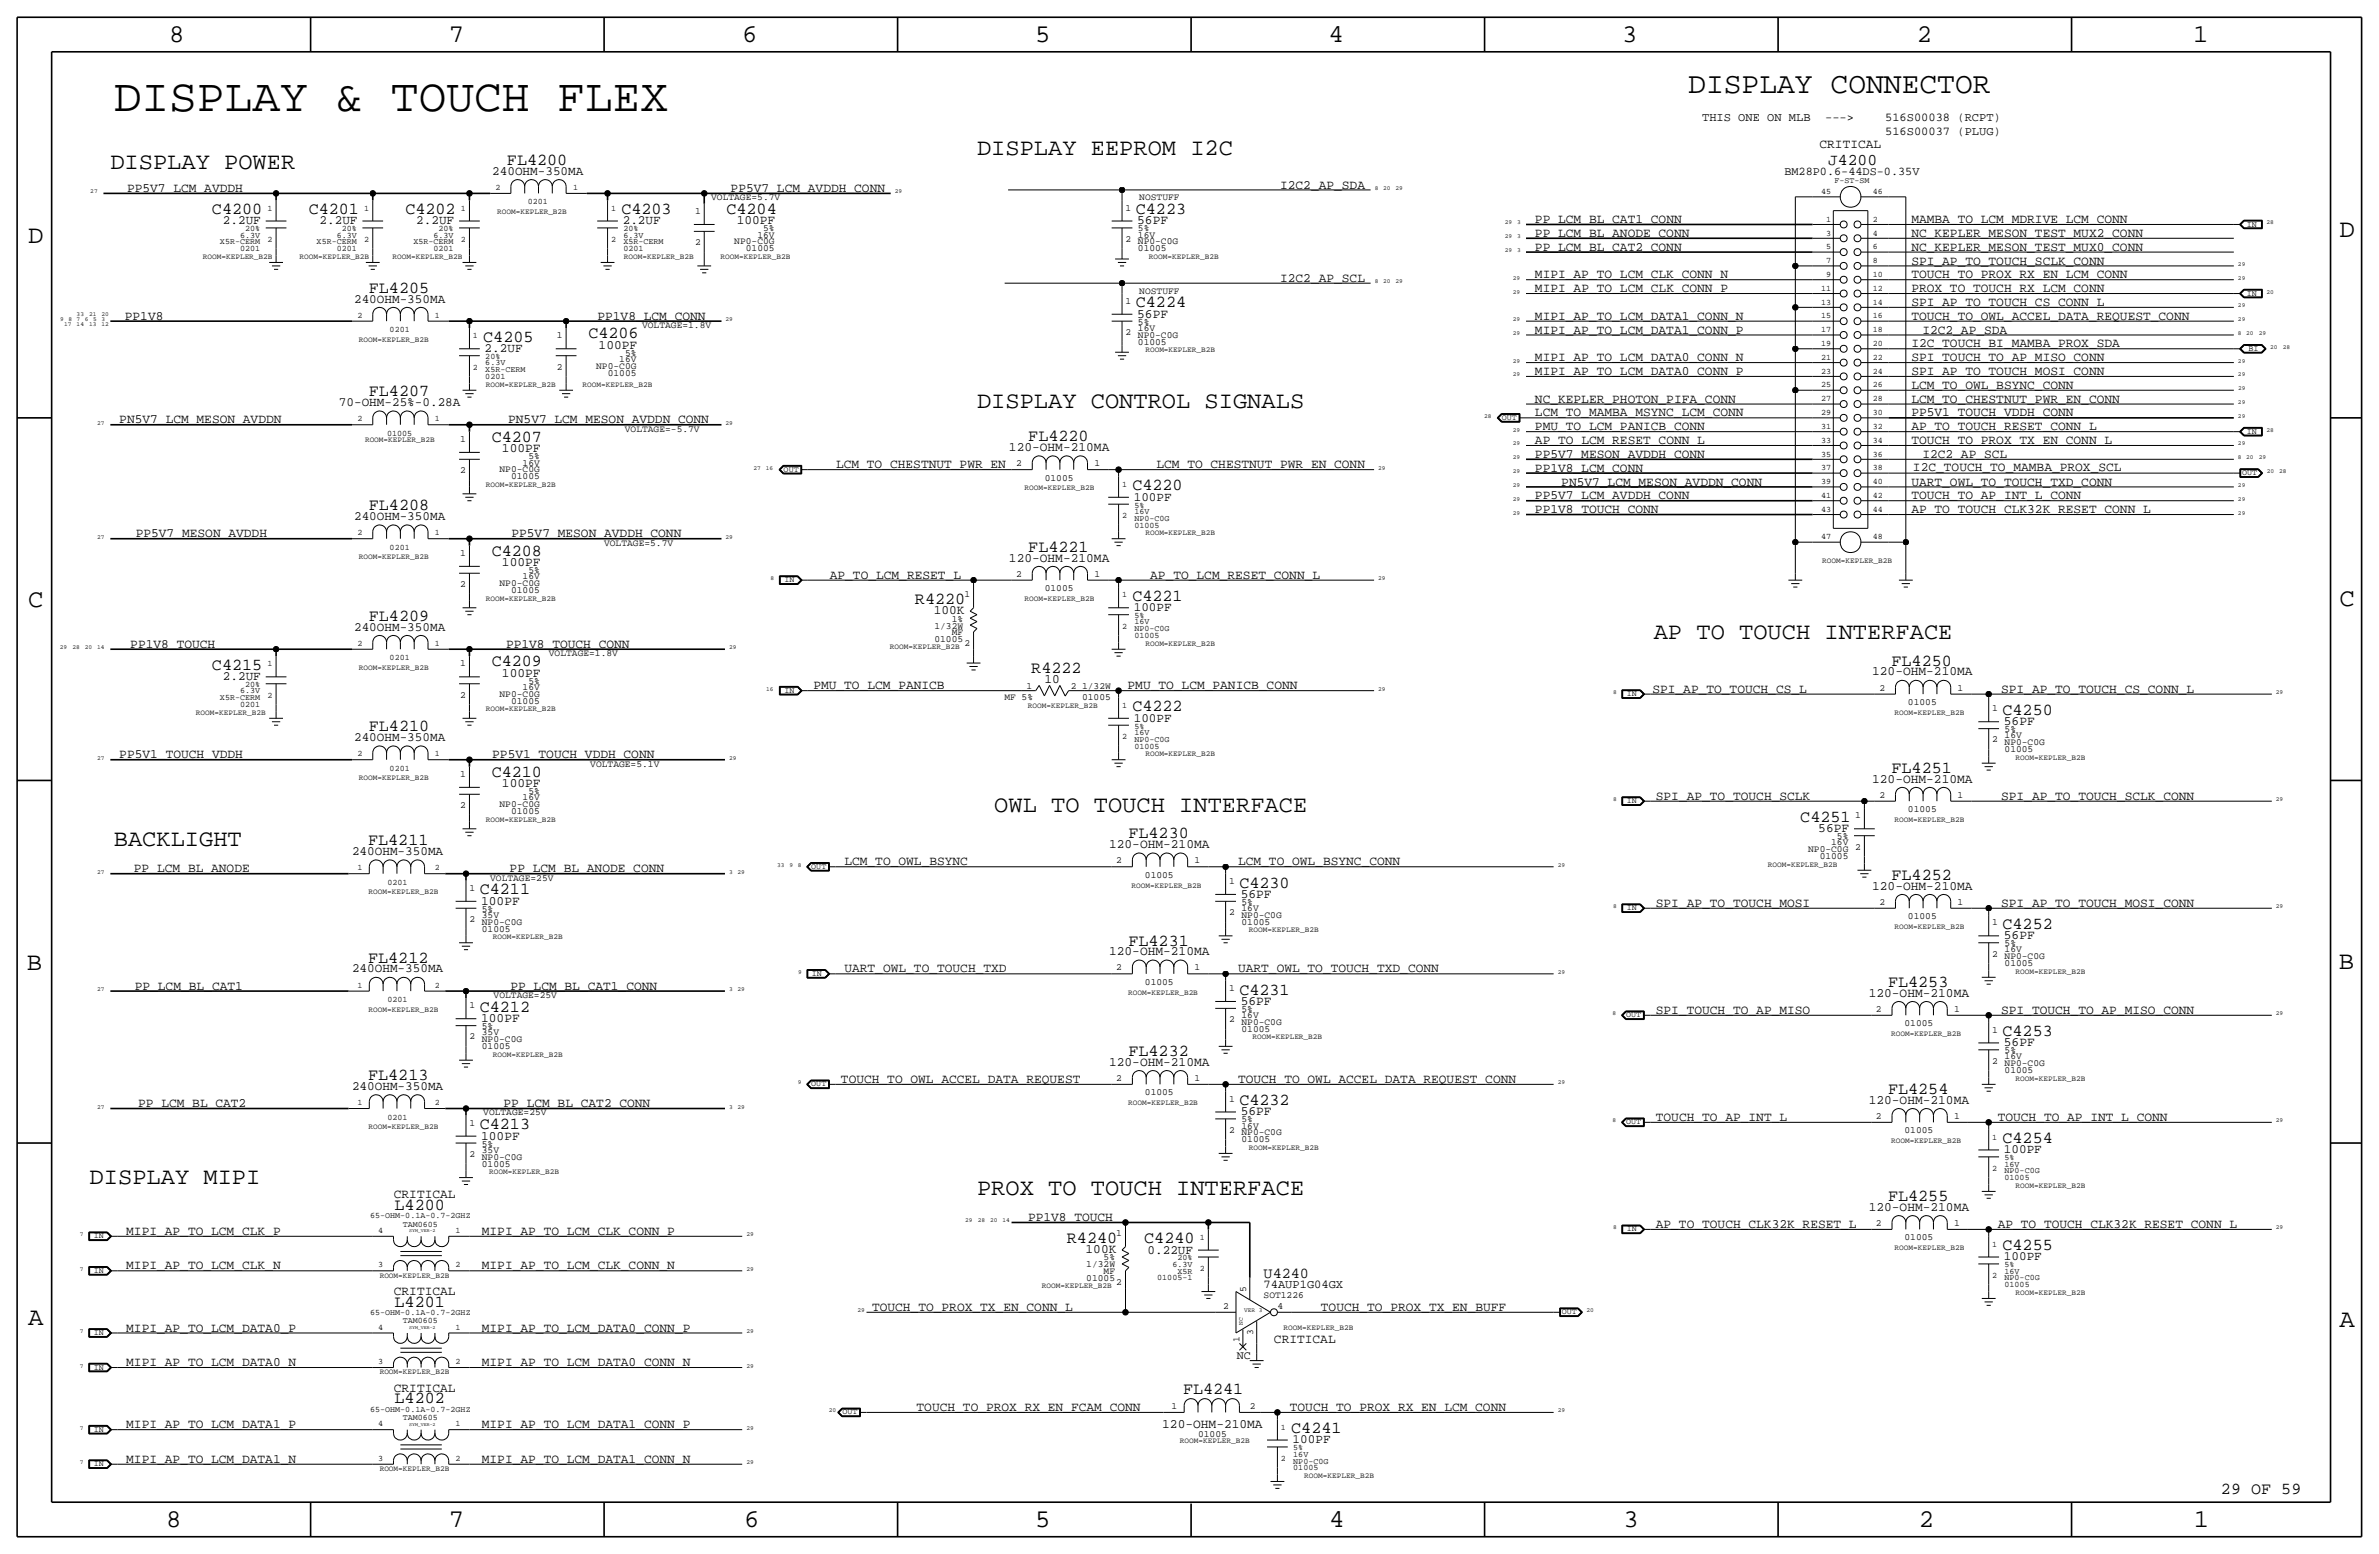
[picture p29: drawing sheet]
<svg xmlns="http://www.w3.org/2000/svg" width="875mm" height="572mm" viewBox="0 0 875 572" stroke-linecap="round" stroke-linejoin="round" font-family="sans-serif">
<defs><g id="words">
<text font-size="17" x="41.9" y="40.6">DISPLAY &amp; TOUCH FLEX</text>
<text font-size="10.9" x="621" y="34.3">DISPLAY CONNECTOR</text>
<g font-size="9.4">
<text x="62.2" y="15.5">8</text>
<text x="165.1" y="15.5">7</text>
<text x="273" y="15.5">6</text>
<text x="380.7" y="15.5">5</text>
<text x="488.7" y="15.5">4</text>
<text x="596.6" y="15.5">3</text>
<text x="705" y="15.5">2</text>
<text x="806.6" y="15.5">1</text>
<text x="10.4" y="89.4">D</text>
<text x="860.5" y="87.1">D</text>
<text x="10.4" y="223.3">C</text>
<text x="860.5" y="222.8">C</text>
<text x="9.9" y="356.6">B</text>
<text x="860.2" y="356.4">B</text>
<text x="10.4" y="487.4">A</text>
<text x="860.5" y="488.2">A</text>
<text x="61.2" y="561.6">8</text>
<text x="165.1" y="561.6">7</text>
<text x="273.8" y="561.6">6</text>
<text x="380.7" y="561.6">5</text>
<text x="488.9" y="561.6">4</text>
<text x="597.1" y="561.6">3</text>
<text x="705.8" y="561.6">2</text>
<text x="806.9" y="561.6">1</text>
</g>
<g font-size="8.7">
<text x="359.4" y="57.1">DISPLAY EEPROM I2C</text>
<text x="40.6" y="62.2">DISPLAY POWER</text>
<text x="359.4" y="149.9">DISPLAY CONTROL SIGNALS</text>
<text x="608.3" y="234.9">AP TO TOUCH INTERFACE</text>
<text x="365.7" y="298.4">OWL TO TOUCH INTERFACE</text>
<text x="41.9" y="311.1">BACKLIGHT</text>
<text x="33" y="435.6">DISPLAY MIPI</text>
<text x="359.4" y="439.4">PROX TO TOUCH INTERFACE</text>
</g>
<g font-size="6.2">
<text x="186.5" y="60.7">FL4200</text>
<text x="78" y="78.7">C4200</text>
<text x="113.5" y="78.7">C4201</text>
<text x="149.1" y="78.7">C4202</text>
<text x="228.5" y="78.7">C4203</text>
<text x="267.2" y="78.7">C4204</text>
<text x="417.8" y="78.7">C4223</text>
<text x="135.7" y="107.7">FL4205</text>
<text x="417.8" y="113">C4224</text>
<text x="177.7" y="125.7">C4205</text>
<text x="216.4" y="124.5">C4206</text>
<text x="135.7" y="145.8">FL4207</text>
<text x="180.8" y="162.6">C4207</text>
<text x="378.2" y="162.3">FL4220</text>
<text x="416.5" y="180.3">C4220</text>
<text x="135.7" y="187.7">FL4208</text>
<text x="378.2" y="202.9">FL4221</text>
<text x="180.8" y="204.5">C4208</text>
<text x="336.5" y="222">R4220</text>
<text x="416.5" y="221">C4221</text>
<text x="135.7" y="228.3">FL4209</text>
<text x="180.8" y="245.1">C4209</text>
<text x="695.7" y="244.9">FL4250</text>
<text x="78" y="246.4">C4215</text>
<text x="379.3" y="247.6">R4222</text>
<text x="416.5" y="261.6">C4222</text>
<text x="736.5" y="262.9">C4250</text>
<text x="135.7" y="269">FL4210</text>
<text x="180.8" y="285.8">C4210</text>
<text x="695.7" y="284.2">FL4251</text>
<text x="662.2" y="302.3">C4251</text>
<text x="135.4" y="310.9">FL4211</text>
<text x="415.1" y="308.4">FL4230</text>
<text x="695.7" y="323.6">FL4252</text>
<text x="176.5" y="328.9">C4211</text>
<text x="455.9" y="326.4">C4230</text>
<text x="736.5" y="341.6">C4252</text>
<text x="415.1" y="347.7">FL4231</text>
<text x="135.4" y="354.1">FL4212</text>
<text x="455.9" y="365.8">C4231</text>
<text x="694.5" y="363">FL4253</text>
<text x="176.5" y="372.1">C4212</text>
<text x="736.5" y="381">C4253</text>
<text x="415.1" y="388.4">FL4232</text>
<text x="135.4" y="397.3">FL4213</text>
<text x="455.9" y="406.4">C4232</text>
<text x="694.5" y="402.3">FL4254</text>
<text x="176.5" y="415.3">C4213</text>
<text x="736.5" y="420.4">C4254</text>
<text x="694.5" y="441.7">FL4255</text>
<text x="145.1" y="445">L4200</text>
<text x="392.4" y="456.9">R4240</text>
<text x="420.9" y="457.2">C4240</text>
<text x="736.5" y="459.7">C4255</text>
<text x="145.1" y="480.6">L4201</text>
<text x="435.1" y="512.8">FL4241</text>
<text x="145.1" y="516.1">L4202</text>
<text x="474.9" y="527.1">C4241</text>
<text x="816.9" y="549.5">29 OF 59</text>
</g>
<text font-size="6" x="672.4" y="60.7">J4200</text>
<text font-size="5.6" x="464.8" y="469.9">U4240</text>
<g font-size="4.7">
<text x="669.2" y="54.6">CRITICAL</text>
<text x="181" y="64.3">240OHM-350MA</text>
<text x="46.7" y="70.6">PP5V7_LCM_AVDDH</text>
<text x="268.7" y="70.6">PP5V7_LCM_AVDDH_CONN</text>
<text x="470.8" y="69.3">I2C2_AP_SDA</text>
<text x="82" y="82.5">2.2UF</text>
<text x="117.5" y="82.5">2.2UF</text>
<text x="153.1" y="82.5">2.2UF</text>
<text x="229.1" y="82.5">2.2UF</text>
<text x="271" y="82.5">100PF</text>
<text x="418.3" y="82.5">56PF</text>
<text x="564.6" y="82">PP_LCM_BL_CAT1_CONN</text>
<text x="703" y="82">MAMBA_TO_LCM_MDRIVE_LCM_CONN</text>
<text x="564.6" y="87.1">PP_LCM_BL_ANODE_CONN</text>
<text x="703" y="87.1">NC_KEPLER_MESON_TEST_MUX2_CONN</text>
<text x="564.6" y="92.2">PP_LCM_BL_CAT2_CONN</text>
<text x="703" y="92.2">NC_KEPLER_MESON_TEST_MUX0_CONN</text>
<text x="703" y="97.3">SPI_AP_TO_TOUCH_SCLK_CONN</text>
<text x="470.8" y="103.6">I2C2_AP_SCL</text>
<text x="564.6" y="102.4">MIPI_AP_TO_LCM_CLK_CONN_N</text>
<text x="564.6" y="107.4">MIPI_AP_TO_LCM_CLK_CONN_P</text>
<text x="703" y="102.4">TOUCH_TO_PROX_RX_EN_LCM_CONN</text>
<text x="703" y="107.4">PROX_TO_TOUCH_RX_LCM_CONN</text>
<text x="130.2" y="111.3">240OHM-350MA</text>
<text x="703" y="112.5">SPI_AP_TO_TOUCH_CS_CONN_L</text>
<text x="45.9" y="117.6">PP1V8</text>
<text x="219.7" y="117.6">PP1V8_LCM_CONN</text>
<text x="418.3" y="116.8">56PF</text>
<text x="564.6" y="117.6">MIPI_AP_TO_LCM_DATA1_CONN_N</text>
<text x="703" y="117.6">TOUCH_TO_OWL_ACCEL_DATA_REQUEST_CONN</text>
<text x="564.6" y="122.7">MIPI_AP_TO_LCM_DATA1_CONN_P</text>
<text x="707.1" y="122.7">I2C2_AP_SDA</text>
<text x="178.3" y="129.5">2.2UF</text>
<text x="220.2" y="128.3">100PF</text>
<text x="703" y="127.8">I2C_TOUCH_BI_MAMBA_PROX_SDA</text>
<text x="564.6" y="137.9">MIPI_AP_TO_LCM_DATA0_CONN_P</text>
<text x="564.6" y="132.8">MIPI_AP_TO_LCM_DATA0_CONN_N</text>
<text x="703" y="132.8">SPI_TOUCH_TO_AP_MISO_CONN</text>
<text x="703" y="137.9">SPI_AP_TO_TOUCH_MOSI_CONN</text>
<text x="703" y="143">LCM_TO_OWL_BSYNC_CONN</text>
<text x="124.6" y="149.4">70-OHM-25%-0.28A</text>
<text x="564.6" y="148.1">NC_KEPLER_PHOTON_PIFA_CONN</text>
<text x="703" y="148.1">LCM_TO_CHESTNUT_PWR_EN_CONN</text>
<text x="43.9" y="155.7">PN5V7_LCM_MESON_AVDDN</text>
<text x="186.9" y="155.7">PN5V7_LCM_MESON_AVDDN_CONN</text>
<text x="564.6" y="153.2">LCM_TO_MAMBA_MSYNC_LCM_CONN</text>
<text x="703" y="153.2">PP5V1_TOUCH_VDDH_CONN</text>
<text x="564.6" y="158.2">PMU_TO_LCM_PANICB_CONN</text>
<text x="703" y="158.2">AP_TO_TOUCH_RESET_CONN_L</text>
<text x="184.6" y="166.4">100PF</text>
<text x="371.1" y="165.9">120-OHM-210MA</text>
<text x="564.6" y="163.3">AP_TO_LCM_RESET_CONN_L</text>
<text x="703" y="163.3">TOUCH_TO_PROX_TX_EN_CONN_L</text>
<text x="307.5" y="172.2">LCM_TO_CHESTNUT_PWR_EN</text>
<text x="425.4" y="172.2">LCM_TO_CHESTNUT_PWR_EN_CONN</text>
<text x="564.6" y="168.4">PP5V7_MESON_AVDDH_CONN</text>
<text x="564.6" y="173.5">PP1V8_LCM_CONN</text>
<text x="703.6" y="173.2">I2C_TOUCH_TO_MAMBA_PROX_SCL</text>
<text x="707.1" y="168.4">I2C2_AP_SCL</text>
<text x="574.3" y="178.6">PN5V7_LCM_MESON_AVDDN_CONN</text>
<text x="703" y="178.6">UART_OWL_TO_TOUCH_TXD_CONN</text>
<text x="417" y="184.1">100PF</text>
<text x="564.6" y="183.6">PP5V7_LCM_AVDDH_CONN</text>
<text x="703" y="183.6">TOUCH_TO_AP_INT_L_CONN</text>
<text x="130.2" y="191.3">240OHM-350MA</text>
<text x="564.6" y="188.7">PP1V8_TOUCH_CONN</text>
<text x="703" y="188.7">AP_TO_TOUCH_CLK32K_RESET_CONN_L</text>
<text x="49.9" y="197.6">PP5V7_MESON_AVDDH</text>
<text x="188.1" y="197.6">PP5V7_MESON_AVDDH_CONN</text>
<text x="184.6" y="208.3">100PF</text>
<text x="371.1" y="206.5">120-OHM-210MA</text>
<text x="305.2" y="212.8">AP_TO_LCM_RESET_L</text>
<text x="423.1" y="212.9">AP_TO_LCM_RESET_CONN_L</text>
<text x="343.4" y="225.8">100K</text>
<text x="417" y="224.8">100PF</text>
<text x="130.2" y="231.9">240OHM-350MA</text>
<text x="47.9" y="238.3">PP1V8_TOUCH</text>
<text x="186.1" y="238.3">PP1V8_TOUCH_CONN</text>
<text x="82" y="250.2">2.2UF</text>
<text x="184.6" y="248.9">100PF</text>
<text x="384.2" y="251.2">10</text>
<text x="688.6" y="248.4">120-OHM-210MA</text>
<text x="299.2" y="253.5">PMU_TO_LCM_PANICB</text>
<text x="414.7" y="253.5">PMU_TO_LCM_PANICB_CONN</text>
<text x="607.8" y="254.8">SPI_AP_TO_TOUCH_CS_L</text>
<text x="736" y="254.8">SPI_AP_TO_TOUCH_CS_CONN_L</text>
<text x="417" y="265.4">100PF</text>
<text x="737.1" y="266.7">56PF</text>
<text x="130.2" y="272.5">240OHM-350MA</text>
<text x="43.9" y="278.9">PP5V1_TOUCH_VDDH</text>
<text x="181" y="278.9">PP5V1_TOUCH_VDDH_CONN</text>
<text x="688.6" y="287.8">120-OHM-210MA</text>
<text x="184.6" y="289.6">100PF</text>
<text x="609" y="294.1">SPI_AP_TO_TOUCH_SCLK</text>
<text x="736" y="294.1">SPI_AP_TO_TOUCH_SCLK_CONN</text>
<text x="407.9" y="311.9">120-OHM-210MA</text>
<text x="668.8" y="306.1">56PF</text>
<text x="129.5" y="314.5">240OHM-350MA</text>
<text x="49.3" y="320.8">PP_LCM_BL_ANODE</text>
<text x="187.5" y="320.8">PP_LCM_BL_ANODE_CONN</text>
<text x="310.6" y="318.3">LCM_TO_OWL_BSYNC</text>
<text x="455.4" y="318.3">LCM_TO_OWL_BSYNC_CONN</text>
<text x="688.6" y="327.2">120-OHM-210MA</text>
<text x="177" y="332.7">100PF</text>
<text x="456.4" y="330.2">56PF</text>
<text x="609" y="333.5">SPI_AP_TO_TOUCH_MOSI</text>
<text x="736" y="333.5">SPI_AP_TO_TOUCH_MOSI_CONN</text>
<text x="737.1" y="345.4">56PF</text>
<text x="407.9" y="351.3">120-OHM-210MA</text>
<text x="129.5" y="357.6">240OHM-350MA</text>
<text x="310.6" y="357.6">UART_OWL_TO_TOUCH_TXD</text>
<text x="455.4" y="357.6">UART_OWL_TO_TOUCH_TXD_CONN</text>
<text x="49.6" y="364">PP_LCM_BL_CAT1</text>
<text x="187.8" y="364">PP_LCM_BL_CAT1_CONN</text>
<text x="456.4" y="369.6">56PF</text>
<text x="687.3" y="366.5">120-OHM-210MA</text>
<text x="177" y="375.9">100PF</text>
<text x="609" y="372.9">SPI_TOUCH_TO_AP_MISO</text>
<text x="736" y="372.9">SPI_TOUCH_TO_AP_MISO_CONN</text>
<text x="737.1" y="384.8">56PF</text>
<text x="407.9" y="391.9">120-OHM-210MA</text>
<text x="129.5" y="400.8">240OHM-350MA</text>
<text x="309.3" y="398.3">TOUCH_TO_OWL_ACCEL_DATA_REQUEST</text>
<text x="455.4" y="398.3">TOUCH_TO_OWL_ACCEL_DATA_REQUEST_CONN</text>
<text x="50.8" y="407.2">PP_LCM_BL_CAT2</text>
<text x="185.2" y="407.2">PP_LCM_BL_CAT2_CONN</text>
<text x="687.3" y="405.9">120-OHM-210MA</text>
<text x="456.4" y="410.2">56PF</text>
<text x="609" y="412.2">TOUCH_TO_AP_INT_L</text>
<text x="734.8" y="412.2">TOUCH_TO_AP_INT_L_CONN</text>
<text x="177" y="419.1">100PF</text>
<text x="737.1" y="424.2">100PF</text>
<text x="144.9" y="440.7">CRITICAL</text>
<text x="378.1" y="449.1">PP1V8_TOUCH</text>
<text x="687.3" y="445.3">120-OHM-210MA</text>
<text x="46.4" y="454.2">MIPI_AP_TO_LCM_CLK_P</text>
<text x="177.2" y="454.2">MIPI_AP_TO_LCM_CLK_CONN_P</text>
<text x="609" y="451.6">AP_TO_TOUCH_CLK32K_RESET_L</text>
<text x="734.8" y="451.6">AP_TO_TOUCH_CLK32K_RESET_CONN_L</text>
<text x="399.3" y="460.8">100K</text>
<text x="422.1" y="461">0.22UF</text>
<text x="46.4" y="466.9">MIPI_AP_TO_LCM_CLK_N</text>
<text x="177.2" y="466.9">MIPI_AP_TO_LCM_CLK_CONN_N</text>
<text x="737.1" y="463.6">100PF</text>
<text x="144.9" y="476.3">CRITICAL</text>
<text x="320.7" y="482.1">TOUCH_TO_PROX_TX_EN_CONN_L</text>
<text x="485.8" y="482.1">TOUCH_TO_PROX_TX_EN_BUFF</text>
<text x="46.4" y="489.7">MIPI_AP_TO_LCM_DATA0_P</text>
<text x="177.2" y="489.7">MIPI_AP_TO_LCM_DATA0_CONN_P</text>
<text x="468.6" y="494">CRITICAL</text>
<text x="46.4" y="502.4">MIPI_AP_TO_LCM_DATA0_N</text>
<text x="177.2" y="502.4">MIPI_AP_TO_LCM_DATA0_CONN_N</text>
<text x="144.9" y="511.8">CRITICAL</text>
<text x="337.1" y="518.9">TOUCH_TO_PROX_RX_EN_FCAM_CONN</text>
<text x="474.4" y="518.9">TOUCH_TO_PROX_RX_EN_LCM_CONN</text>
<text x="46.4" y="525.3">MIPI_AP_TO_LCM_DATA1_P</text>
<text x="177.2" y="525.3">MIPI_AP_TO_LCM_DATA1_CONN_P</text>
<text x="427.5" y="525.3">120-OHM-210MA</text>
<text x="475.4" y="530.9">100PF</text>
<text x="46.4" y="538">MIPI_AP_TO_LCM_DATA1_N</text>
<text x="177.2" y="538">MIPI_AP_TO_LCM_DATA1_CONN_N</text>
</g>
<g font-size="4.4">
<text x="626.1" y="44.4">THIS ONE ON MLB</text>
<text x="671.3" y="44.4">---&gt;</text>
<text x="693.4" y="44.4">516S00038 (RCPT)</text>
<text x="693.4" y="49.5">516S00037 (PLUG)</text>
<text x="656.3" y="64.3">BM28P0.6-44DS-0.35V</text>
<text x="464.8" y="473.7">74AUP1G04GX</text>
</g>
<text font-size="4.3" x="454.9" y="499.9">NC</text>
<g font-size="3.5">
<text x="261.6" y="73.7">VOLTAGE=5.7V</text>
<text x="414" y="77.5">1</text>
<text x="419.1" y="73.7">NOSTUFF</text>
<text x="255.6" y="78.7">1</text>
<text x="270.1" y="89.9">NP0-C0G</text>
<text x="278.6" y="87.4">16V</text>
<text x="280.7" y="85.1">5%</text>
<text x="414" y="88.9">2</text>
<text x="418.5" y="87.4">16V</text>
<text x="418.5" y="89.9">NP0-C0G</text>
<text x="418.5" y="85.1">5%</text>
<text x="255.6" y="90.2">2</text>
<text x="274.3" y="92.5">01005</text>
<text x="418.5" y="92.5">01005</text>
<text x="419.1" y="108">NOSTUFF</text>
<text x="414" y="111.8">1</text>
<text x="418.5" y="119.4">5%</text>
<text x="204.8" y="124.5">1</text>
<text x="236.2" y="120.7">VOLTAGE=1.8V</text>
<text x="414" y="123.2">2</text>
<text x="418.5" y="121.7">16V</text>
<text x="418.5" y="124.2">NP0-C0G</text>
<text x="229.9" y="130.8">5%</text>
<text x="418.5" y="126.7">01005</text>
<text x="204.8" y="135.9">2</text>
<text x="219.3" y="135.6">NP0-C0G</text>
<text x="227.8" y="133.1">16V</text>
<text x="223.5" y="138.2">01005</text>
<text x="229.8" y="158.8">VOLTAGE=-5.7V</text>
<text x="169.3" y="162.6">1</text>
<text x="169.3" y="174">2</text>
<text x="183.7" y="173.7">NP0-C0G</text>
<text x="192.2" y="171.2">16V</text>
<text x="194.3" y="168.9">5%</text>
<text x="373.7" y="171.5">2</text>
<text x="402.5" y="171.5">1</text>
<text x="188" y="176.3">01005</text>
<text x="384.3" y="176.8">01005</text>
<text x="222.2" y="200.7">VOLTAGE=5.7V</text>
<text x="169.3" y="204.5">1</text>
<text x="169.3" y="215.9">2</text>
<text x="183.7" y="215.6">NP0-C0G</text>
<text x="192.2" y="213.1">16V</text>
<text x="194.3" y="210.8">5%</text>
<text x="373.7" y="212.1">2</text>
<text x="402.5" y="212.1">1</text>
<text x="188" y="218.2">01005</text>
<text x="354.7" y="219.7">1</text>
<text x="384.3" y="217.4">01005</text>
<text x="343.7" y="231.1">1/32W</text>
<text x="350" y="228.6">1%</text>
<text x="350" y="233.7">MF</text>
<text x="343.7" y="236.2">01005</text>
<text x="354.7" y="237.5">2</text>
<text x="169.3" y="245.1">1</text>
<text x="201.9" y="241.3">VOLTAGE=1.8V</text>
<text x="194.3" y="251.5">5%</text>
<text x="169.3" y="256.5">2</text>
<text x="183.7" y="256.3">NP0-C0G</text>
<text x="192.2" y="253.7">16V</text>
<text x="369.4" y="257.3">MF 5%</text>
<text x="377.6" y="253.2">1</text>
<text x="393.9" y="253.2">2</text>
<text x="398" y="253.5">1/32W</text>
<text x="398" y="257.3">01005</text>
<text x="691.2" y="254">2</text>
<text x="720" y="254">1</text>
<text x="188" y="258.8">01005</text>
<text x="701.8" y="259.3">01005</text>
<text x="732.7" y="261.6">1</text>
<text x="737.3" y="269.2">5%</text>
<text x="732.7" y="273.1">2</text>
<text x="737.3" y="271.5">16V</text>
<text x="737.3" y="274.1">NP0-C0G</text>
<text x="217.1" y="281.9">VOLTAGE=5.1V</text>
<text x="737.3" y="276.6">01005</text>
<text x="169.3" y="285.7">1</text>
<text x="194.3" y="292.1">5%</text>
<text x="691.2" y="293.4">2</text>
<text x="720" y="293.4">1</text>
<text x="169.3" y="297.2">2</text>
<text x="183.7" y="296.9">NP0-C0G</text>
<text x="188" y="299.5">01005</text>
<text x="192.2" y="294.4">16V</text>
<text x="701.8" y="298.7">01005</text>
<text x="682.4" y="301">1</text>
<text x="673.5" y="310.9">16V</text>
<text x="675.7" y="308.6">5%</text>
<text x="410.6" y="317.5">2</text>
<text x="439.4" y="317.5">1</text>
<text x="665.1" y="313.4">NP0-C0G</text>
<text x="669.3" y="316">01005</text>
<text x="682.4" y="312.4">2</text>
<text x="180.3" y="323.8">VOLTAGE=25V</text>
<text x="421.1" y="322.8">01005</text>
<text x="172.7" y="327.7">1</text>
<text x="452.1" y="325.1">1</text>
<text x="177.2" y="335.3">5%</text>
<text x="456.6" y="332.7">5%</text>
<text x="456.6" y="335">16V</text>
<text x="691.2" y="332.7">2</text>
<text x="720" y="332.7">1</text>
<text x="172.7" y="339.1">2</text>
<text x="177.2" y="340.1">NP0-C0G</text>
<text x="177.2" y="337.6">35V</text>
<text x="452.1" y="336.6">2</text>
<text x="456.6" y="340.1">01005</text>
<text x="456.6" y="337.6">NP0-C0G</text>
<text x="701.8" y="338.1">01005</text>
<text x="732.7" y="340.4">1</text>
<text x="177.2" y="342.6">01005</text>
<text x="737.3" y="348">5%</text>
<text x="732.7" y="351.8">2</text>
<text x="737.3" y="352.8">NP0-C0G</text>
<text x="737.3" y="350.3">16V</text>
<text x="410.6" y="356.9">2</text>
<text x="439.4" y="356.9">1</text>
<text x="737.3" y="355.3">01005</text>
<text x="421.1" y="362.2">01005</text>
<text x="452.1" y="364.5">1</text>
<text x="172.7" y="370.8">1</text>
<text x="181.6" y="367">VOLTAGE=25V</text>
<text x="452.1" y="375.9">2</text>
<text x="456.6" y="372.1">5%</text>
<text x="456.6" y="376.9">NP0-C0G</text>
<text x="456.6" y="374.4">16V</text>
<text x="690" y="372.1">2</text>
<text x="700.5" y="377.4">01005</text>
<text x="718.8" y="372.1">1</text>
<text x="172.7" y="382.3">2</text>
<text x="177.2" y="378.5">5%</text>
<text x="177.2" y="383.3">NP0-C0G</text>
<text x="177.2" y="380.7">35V</text>
<text x="456.6" y="379.5">01005</text>
<text x="732.7" y="379.7">1</text>
<text x="177.2" y="385.8">01005</text>
<text x="737.3" y="387.3">5%</text>
<text x="737.3" y="389.6">16V</text>
<text x="732.7" y="391.2">2</text>
<text x="737.3" y="394.7">01005</text>
<text x="737.3" y="392.2">NP0-C0G</text>
<text x="410.6" y="397.5">2</text>
<text x="439.4" y="397.5">1</text>
<text x="421.1" y="402.8">01005</text>
<text x="452.1" y="405.1">1</text>
<text x="177.8" y="410.2">VOLTAGE=25V</text>
<text x="456.6" y="412.8">5%</text>
<text x="690" y="411.5">2</text>
<text x="718.8" y="411.5">1</text>
<text x="172.7" y="414">1</text>
<text x="452.1" y="416.6">2</text>
<text x="456.6" y="417.6">NP0-C0G</text>
<text x="456.6" y="415">16V</text>
<text x="700.5" y="416.8">01005</text>
<text x="172.7" y="425.4">2</text>
<text x="177.2" y="421.6">5%</text>
<text x="177.2" y="423.9">35V</text>
<text x="456.6" y="420.1">01005</text>
<text x="177.2" y="429">01005</text>
<text x="177.2" y="426.5">NP0-C0G</text>
<text x="410.6" y="454.7">1</text>
<text x="690" y="450.9">2</text>
<text x="718.8" y="450.9">1</text>
<text x="700.5" y="456.2">01005</text>
<text x="399.6" y="466.1">1/32W</text>
<text x="405.9" y="463.5">5%</text>
<text x="399.6" y="471.2">01005</text>
<text x="405.9" y="468.6">MF</text>
<text x="410.6" y="472.4">2</text>
<text x="458.4" y="475" transform="rotate(-90 458.4 475)">5</text>
<text x="464.8" y="477.5">SOT1226</text>
<text x="449.9" y="481.3">2</text>
<text x="469.8" y="481.3">4</text>
<text x="461" y="491.1" transform="rotate(-90 461 491.1)">3</text>
<text x="455.9" y="493.6" transform="rotate(-90 455.9 493.6)">1</text>
<text x="430.9" y="518.2">1</text>
<text x="459.7" y="518.2">2</text>
<text x="440.7" y="528.6">01005</text>
</g>
<g font-size="3.1">
<text x="182.2" y="69.9">2</text>
<text x="210.8" y="69.9">1</text>
<text x="669.9" y="71.4">45</text>
<text x="674.7" y="67.3">F-ST-SM</text>
<text x="688.8" y="71.4">46</text>
<text x="98.4" y="77.5">1</text>
<text x="134" y="77.5">1</text>
<text x="169.5" y="77.5">1</text>
<text x="194.1" y="75.2">0201</text>
<text x="224.7" y="77.5">1</text>
<text x="671.7" y="81.5">1</text>
<text x="688.8" y="81.5">2</text>
<text x="826.5" y="83.3">IN</text>
<text x="80.9" y="89.9">X5R-CERM</text>
<text x="88.3" y="87.4">6.3V</text>
<text x="90.2" y="85.1">20%</text>
<text x="98.4" y="88.9">2</text>
<text x="116.5" y="89.9">X5R-CERM</text>
<text x="123.9" y="87.4">6.3V</text>
<text x="125.7" y="85.1">20%</text>
<text x="134" y="88.9">2</text>
<text x="152" y="89.9">X5R-CERM</text>
<text x="159.4" y="87.4">6.3V</text>
<text x="161.3" y="85.1">20%</text>
<text x="169.5" y="88.9">2</text>
<text x="224.7" y="88.9">2</text>
<text x="229.3" y="85.1">20%</text>
<text x="229.3" y="87.4">6.3V</text>
<text x="229.3" y="89.9">X5R-CERM</text>
<text x="671.7" y="86.6">3</text>
<text x="688.8" y="86.6">4</text>
<text x="88.3" y="92.5">0201</text>
<text x="123.9" y="92.5">0201</text>
<text x="159.4" y="92.5">0201</text>
<text x="229.3" y="92.5">0201</text>
<text x="671.7" y="91.7">5</text>
<text x="688.8" y="91.7">6</text>
<text x="671.7" y="101.9">9</text>
<text x="671.7" y="96.8">7</text>
<text x="688.8" y="101.9">10</text>
<text x="688.8" y="96.8">8</text>
<text x="669.9" y="106.9">11</text>
<text x="688.8" y="106.9">12</text>
<text x="669.9" y="112">13</text>
<text x="688.8" y="112">14</text>
<text x="826.5" y="108.7">IN</text>
<text x="131.4" y="116.8">2</text>
<text x="160" y="116.8">1</text>
<text x="669.9" y="117.1">15</text>
<text x="688.8" y="117.1">16</text>
<text x="143.3" y="122.2">0201</text>
<text x="173.9" y="124.5">1</text>
<text x="669.9" y="122.2">17</text>
<text x="688.8" y="122.2">18</text>
<text x="669.9" y="127.3">19</text>
<text x="688.8" y="127.3">20</text>
<text x="827" y="129">BI</text>
<text x="173.9" y="135.9">2</text>
<text x="178.5" y="132.1">20%</text>
<text x="178.5" y="134.4">6.3V</text>
<text x="178.5" y="136.9">X5R-CERM</text>
<text x="669.9" y="137.4">23</text>
<text x="669.9" y="132.3">21</text>
<text x="688.8" y="137.4">24</text>
<text x="688.8" y="132.3">22</text>
<text x="178.5" y="139.4">0201</text>
<text x="669.9" y="142.5">25</text>
<text x="688.8" y="142.5">26</text>
<text x="669.9" y="147.6">27</text>
<text x="688.8" y="147.6">28</text>
<text x="131.4" y="154.9">2</text>
<text x="160" y="154.9">1</text>
<text x="552.4" y="154.4">OUT</text>
<text x="669.9" y="152.7">29</text>
<text x="688.8" y="152.7">30</text>
<text x="142.4" y="160.3">01005</text>
<text x="669.9" y="157.7">31</text>
<text x="688.8" y="157.7">32</text>
<text x="826.5" y="159.5">IN</text>
<text x="669.9" y="167.9">35</text>
<text x="669.9" y="162.8">33</text>
<text x="688.8" y="167.9">36</text>
<text x="688.8" y="162.8">34</text>
<text x="288.2" y="173.5">OUT</text>
<text x="669.9" y="173">37</text>
<text x="688.8" y="173">38</text>
<text x="412.7" y="179.1">1</text>
<text x="669.9" y="178.1">39</text>
<text x="688.8" y="178.1">40</text>
<text x="824.7" y="174.8">OUT</text>
<text x="669.9" y="183.1">41</text>
<text x="688.8" y="183.1">42</text>
<text x="412.7" y="190.5">2</text>
<text x="417.3" y="186.7">5%</text>
<text x="417.3" y="191.5">NP0-C0G</text>
<text x="417.3" y="189">16V</text>
<text x="669.9" y="188.2">43</text>
<text x="688.8" y="188.2">44</text>
<text x="131.4" y="196.8">2</text>
<text x="160" y="196.8">1</text>
<text x="417.3" y="194.1">01005</text>
<text x="143.3" y="202.2">0201</text>
<text x="669.9" y="198.4">47</text>
<text x="688.8" y="198.4">48</text>
<text x="288.5" y="214.1">IN</text>
<text x="412.7" y="219.7">1</text>
<text x="417.3" y="227.3">5%</text>
<text x="412.7" y="231.1">2</text>
<text x="417.3" y="232.2">NP0-C0G</text>
<text x="417.3" y="229.6">16V</text>
<text x="131.4" y="237.5">2</text>
<text x="160" y="237.5">1</text>
<text x="417.3" y="234.7">01005</text>
<text x="98.4" y="245.1">1</text>
<text x="143.3" y="242.8">0201</text>
<text x="80.9" y="257.6">X5R-CERM</text>
<text x="88.3" y="255">6.3V</text>
<text x="90.2" y="252.7">20%</text>
<text x="98.4" y="256.5">2</text>
<text x="288.5" y="254.8">IN</text>
<text x="598.4" y="256">IN</text>
<text x="88.3" y="260.1">0201</text>
<text x="412.7" y="260.3">1</text>
<text x="417.3" y="268">5%</text>
<text x="412.7" y="271.8">2</text>
<text x="417.3" y="275.3">01005</text>
<text x="417.3" y="270.3">16V</text>
<text x="417.3" y="272.8">NP0-C0G</text>
<text x="131.4" y="278.1">2</text>
<text x="160" y="278.1">1</text>
<text x="143.3" y="283.5">0201</text>
<text x="598.4" y="295.4">IN</text>
<text x="131.4" y="320">1</text>
<text x="160" y="320">2</text>
<text x="298.4" y="319.5">OUT</text>
<text x="142.6" y="325.4">0201</text>
<text x="598.4" y="334.8">IN</text>
<text x="298.7" y="358.9">IN</text>
<text x="131.4" y="363.2">1</text>
<text x="160" y="363.2">2</text>
<text x="142.6" y="368.6">0201</text>
<text x="598.1" y="374.1">OUT</text>
<text x="298.4" y="399.5">OUT</text>
<text x="131.4" y="406.4">1</text>
<text x="160" y="406.4">2</text>
<text x="142.6" y="411.7">0201</text>
<text x="598.1" y="413.5">OUT</text>
<text x="732.7" y="419.1">1</text>
<text x="732.7" y="430.5">2</text>
<text x="737.3" y="426.7">5%</text>
<text x="737.3" y="431.5">NP0-C0G</text>
<text x="737.3" y="429">16V</text>
<text x="737.3" y="434.1">01005</text>
<text x="136.1" y="448.1">65-OHM-0.1A-0.7-2GHZ</text>
<text x="34.5" y="455.4">IN</text>
<text x="139.1" y="453.4">4</text>
<text x="148.2" y="451.1">TAM0605</text>
<text x="167.6" y="453.4">1</text>
<text x="441.3" y="455.9">1</text>
<text x="598.4" y="452.9">IN</text>
<text x="732.7" y="458.5">1</text>
<text x="139.1" y="466.1">3</text>
<text x="167.6" y="466.1">2</text>
<text x="431.2" y="465.8">6.3V</text>
<text x="433.1" y="463.5">20%</text>
<text x="441.3" y="467.4">2</text>
<text x="737.3" y="466.1">5%</text>
<text x="34.5" y="468.1">IN</text>
<text x="425.7" y="470.9">01005-1</text>
<text x="433.1" y="468.4">X5R</text>
<text x="732.7" y="469.9">2</text>
<text x="737.3" y="470.9">NP0-C0G</text>
<text x="737.3" y="468.4">16V</text>
<text x="737.3" y="473.5">01005</text>
<text x="136.1" y="483.6">65-OHM-0.1A-0.7-2GHZ</text>
<text x="574.5" y="483.4">OUT</text>
<text x="34.5" y="491">IN</text>
<text x="139.1" y="489">4</text>
<text x="148.2" y="486.7">TAM0605</text>
<text x="167.6" y="489">1</text>
<text x="34.5" y="503.7">IN</text>
<text x="139.1" y="501.7">3</text>
<text x="167.6" y="501.7">2</text>
<text x="136.1" y="519.2">65-OHM-0.1A-0.7-2GHZ</text>
<text x="309.8" y="520.2">OUT</text>
<text x="34.5" y="526.5">IN</text>
<text x="139.1" y="524.5">4</text>
<text x="148.2" y="522.2">TAM0605</text>
<text x="167.6" y="524.5">1</text>
<text x="471.1" y="525.8">1</text>
<text x="475.7" y="533.4">5%</text>
<text x="34.5" y="539.2">IN</text>
<text x="139.1" y="537.2">3</text>
<text x="167.6" y="537.2">2</text>
<text x="471.1" y="537.2">2</text>
<text x="475.7" y="535.7">16V</text>
<text x="475.7" y="538.2">NP0-C0G</text>
<text x="475.7" y="540.8">01005</text>
</g>
<g font-size="2.9">
<text x="182.8" y="78.7">ROOM=KEPLER_B2B</text>
<text x="74.6" y="95.3">ROOM=KEPLER_B2B</text>
<text x="110.1" y="95.3">ROOM=KEPLER_B2B</text>
<text x="144.4" y="95.3">ROOM=KEPLER_B2B</text>
<text x="229.5" y="95.3">ROOM=KEPLER_B2B</text>
<text x="265.1" y="95.3">ROOM=KEPLER_B2B</text>
<text x="422.5" y="95.3">ROOM=KEPLER_B2B</text>
<text x="132" y="125.7">ROOM=KEPLER_B2B</text>
<text x="421.3" y="129.5">ROOM=KEPLER_B2B</text>
<text x="178.7" y="142.2">ROOM=KEPLER_B2B</text>
<text x="214.3" y="142.2">ROOM=KEPLER_B2B</text>
<text x="134.3" y="162.6">ROOM=KEPLER_B2B</text>
<text x="178.7" y="179.1">ROOM=KEPLER_B2B</text>
<text x="376.8" y="180.3">ROOM=KEPLER_B2B</text>
<text x="421.3" y="196.8">ROOM=KEPLER_B2B</text>
<text x="132" y="205.7">ROOM=KEPLER_B2B</text>
<text x="670.2" y="207">ROOM=KEPLER_B2B</text>
<text x="178.7" y="221">ROOM=KEPLER_B2B</text>
<text x="376.8" y="221">ROOM=KEPLER_B2B</text>
<text x="327.3" y="238.8">ROOM=KEPLER_B2B</text>
<text x="421.3" y="237.5">ROOM=KEPLER_B2B</text>
<text x="132" y="246.4">ROOM=KEPLER_B2B</text>
<text x="72" y="262.9">ROOM=KEPLER_B2B</text>
<text x="178.7" y="261.6">ROOM=KEPLER_B2B</text>
<text x="378.1" y="260.3">ROOM=KEPLER_B2B</text>
<text x="696.9" y="262.9">ROOM=KEPLER_B2B</text>
<text x="421.3" y="278.1">ROOM=KEPLER_B2B</text>
<text x="741.3" y="279.4">ROOM=KEPLER_B2B</text>
<text x="132" y="287">ROOM=KEPLER_B2B</text>
<text x="178.7" y="302.3">ROOM=KEPLER_B2B</text>
<text x="696.9" y="302.3">ROOM=KEPLER_B2B</text>
<text x="650.2" y="318.8">ROOM=KEPLER_B2B</text>
<text x="135.5" y="328.9">ROOM=KEPLER_B2B</text>
<text x="416.2" y="326.4">ROOM=KEPLER_B2B</text>
<text x="696.9" y="341.6">ROOM=KEPLER_B2B</text>
<text x="181.2" y="345.4">ROOM=KEPLER_B2B</text>
<text x="459.4" y="342.9">ROOM=KEPLER_B2B</text>
<text x="741.3" y="358.1">ROOM=KEPLER_B2B</text>
<text x="414.9" y="365.8">ROOM=KEPLER_B2B</text>
<text x="135.5" y="372.1">ROOM=KEPLER_B2B</text>
<text x="460.6" y="382.3">ROOM=KEPLER_B2B</text>
<text x="695.6" y="381">ROOM=KEPLER_B2B</text>
<text x="181.2" y="388.6">ROOM=KEPLER_B2B</text>
<text x="741.3" y="397.5">ROOM=KEPLER_B2B</text>
<text x="414.9" y="406.4">ROOM=KEPLER_B2B</text>
<text x="135.5" y="415.3">ROOM=KEPLER_B2B</text>
<text x="459.4" y="422.9">ROOM=KEPLER_B2B</text>
<text x="695.6" y="420.4">ROOM=KEPLER_B2B</text>
<text x="180" y="431.8">ROOM=KEPLER_B2B</text>
<text x="741.3" y="436.9">ROOM=KEPLER_B2B</text>
<text x="696.9" y="459.7">ROOM=KEPLER_B2B</text>
<text x="139.6" y="469.9">ROOM=KEPLER_B2B</text>
<text x="383.2" y="473.7">ROOM=KEPLER_B2B</text>
<text x="741.3" y="476.2">ROOM=KEPLER_B2B</text>
<text x="472.1" y="488.9">ROOM=KEPLER_B2B</text>
<text x="139.6" y="505.5">ROOM=KEPLER_B2B</text>
<text x="434" y="530.9">ROOM=KEPLER_B2B</text>
<text x="139.6" y="541">ROOM=KEPLER_B2B</text>
<text x="479.7" y="543.6">ROOM=KEPLER_B2B</text>
</g>
<g font-size="2.3">
<text x="33.2" y="71.1">27</text>
<text x="329.1" y="71.1">29</text>
<text x="505.7" y="69.9">8</text>
<text x="508.7" y="69.9">20</text>
<text x="513.3" y="69.9">29</text>
<text x="553.5" y="82.5">29</text>
<text x="558" y="82.5">3</text>
<text x="833.6" y="82.6">28</text>
<text x="553.5" y="87.6">29</text>
<text x="558" y="87.6">3</text>
<text x="553.5" y="92.7">29</text>
<text x="558" y="92.7">3</text>
<text x="823.2" y="97.8">29</text>
<text x="505.7" y="104.1">8</text>
<text x="508.7" y="104.1">20</text>
<text x="513.3" y="104.1">29</text>
<text x="556.5" y="102.9">29</text>
<text x="556.5" y="107.9">29</text>
<text x="823.2" y="102.9">29</text>
<text x="833.6" y="108">20</text>
<text x="823.2" y="113">29</text>
<text x="22.1" y="118.1">9</text>
<text x="23.6" y="119.9">17</text>
<text x="25.1" y="118.1">8</text>
<text x="28.2" y="118.1">7</text>
<text x="28.2" y="119.9">14</text>
<text x="28.2" y="116.3">33</text>
<text x="31.2" y="118.1">6</text>
<text x="32.8" y="119.9">13</text>
<text x="32.8" y="116.3">21</text>
<text x="34.3" y="118.1">5</text>
<text x="37.3" y="118.1">3</text>
<text x="37.3" y="119.9">12</text>
<text x="37.3" y="116.3">20</text>
<text x="266.9" y="118.1">29</text>
<text x="556.5" y="118.1">29</text>
<text x="823.2" y="118.1">29</text>
<text x="556.5" y="123.2">29</text>
<text x="823.2" y="123.2">8</text>
<text x="826.2" y="123.2">20</text>
<text x="830.8" y="123.2">29</text>
<text x="835.1" y="128.3">20</text>
<text x="839.6" y="128.3">28</text>
<text x="556.5" y="133.4">29</text>
<text x="823.2" y="133.4">29</text>
<text x="556.5" y="138.4">29</text>
<text x="823.2" y="138.4">29</text>
<text x="823.2" y="143.5">29</text>
<text x="823.2" y="148.6">29</text>
<text x="545.8" y="153.7">28</text>
<text x="823.2" y="153.7">29</text>
<text x="35.8" y="156.2">27</text>
<text x="266.9" y="156.2">29</text>
<text x="556.5" y="158.8">29</text>
<text x="833.6" y="158.8">28</text>
<text x="556.5" y="163.8">29</text>
<text x="823.2" y="163.8">29</text>
<text x="277.1" y="172.7">27</text>
<text x="281.7" y="172.7">16</text>
<text x="506.9" y="172.7">29</text>
<text x="556.5" y="168.9">29</text>
<text x="556.5" y="174">29</text>
<text x="823.2" y="168.9">8</text>
<text x="826.2" y="168.9">20</text>
<text x="830.8" y="168.9">29</text>
<text x="833.8" y="174">20</text>
<text x="838.4" y="174">28</text>
<text x="556.5" y="179.1">29</text>
<text x="823.2" y="179.1">29</text>
<text x="556.5" y="184.2">29</text>
<text x="823.2" y="184.2">29</text>
<text x="556.5" y="189.2">29</text>
<text x="823.2" y="189.2">29</text>
<text x="35.8" y="198.1">27</text>
<text x="266.9" y="198.1">29</text>
<text x="283.4" y="213.4">8</text>
<text x="506.9" y="213.4">29</text>
<text x="22" y="238.8">29</text>
<text x="26.6" y="238.8">28</text>
<text x="31.2" y="238.8">20</text>
<text x="35.8" y="238.8">14</text>
<text x="268.2" y="238.8">29</text>
<text x="281.8" y="254">16</text>
<text x="506.9" y="254">29</text>
<text x="593.3" y="255.3">8</text>
<text x="837.1" y="255.3">29</text>
<text x="35.8" y="279.4">27</text>
<text x="268.2" y="279.4">29</text>
<text x="593.3" y="294.6">8</text>
<text x="837.1" y="294.6">29</text>
<text x="35.8" y="321.3">27</text>
<text x="268.2" y="321.3">3</text>
<text x="271.2" y="321.3">29</text>
<text x="285.8" y="318.8">33</text>
<text x="290.4" y="318.8">9</text>
<text x="293.4" y="318.8">8</text>
<text x="573" y="318.8">29</text>
<text x="593.3" y="334">8</text>
<text x="837.1" y="334">29</text>
<text x="293.6" y="358.1">9</text>
<text x="573" y="358.1">29</text>
<text x="35.8" y="364.5">27</text>
<text x="268.2" y="364.5">3</text>
<text x="271.2" y="364.5">29</text>
<text x="593.1" y="373.4">8</text>
<text x="837.1" y="373.4">29</text>
<text x="293.4" y="398.8">9</text>
<text x="573" y="398.8">29</text>
<text x="35.8" y="407.7">27</text>
<text x="268.2" y="407.7">3</text>
<text x="271.2" y="407.7">29</text>
<text x="593.1" y="412.7">8</text>
<text x="837.1" y="412.7">29</text>
<text x="355" y="449.6">29</text>
<text x="359.6" y="449.6">28</text>
<text x="364.2" y="449.6">20</text>
<text x="368.8" y="449.6">14</text>
<text x="29.4" y="454.7">7</text>
<text x="274.5" y="454.7">29</text>
<text x="593.3" y="452.1">8</text>
<text x="837.1" y="452.1">29</text>
<text x="29.4" y="467.4">7</text>
<text x="274.5" y="467.4">29</text>
<text x="315.4" y="482.6">29</text>
<text x="457.6" y="482.6">VER 3</text>
<text x="583.6" y="482.6">20</text>
<text x="29.4" y="490.2">7</text>
<text x="274.5" y="490.2">29</text>
<text x="457.1" y="487.2" transform="rotate(-90 457.1 487.2)">NC</text>
<text x="29.4" y="502.9">7</text>
<text x="274.5" y="502.9">29</text>
<text x="304.8" y="519.4">20</text>
<text x="573" y="519.4">29</text>
<text x="29.4" y="525.8">7</text>
<text x="274.5" y="525.8">29</text>
<text x="29.4" y="538.5">7</text>
<text x="274.5" y="538.5">29</text>
</g>
<g font-size="1.8">
<text x="150.5" y="453.1">SYM_VER-2</text>
<text x="150.5" y="488.7">SYM_VER-2</text>
<text x="150.5" y="524.3">SYM_VER-2</text>
</g>
</g></defs>
<g fill="none" stroke="#000" stroke-width=".37">
<path d="M101.5 73.7v7.6zM137.1 73.7v7.6zM172.7 73.7v7.6zM180.3 71.1h7.6zM187.9 68.6v2.5zM187.9 68.6a2.54 2.54 0 0 1 2.5-2.5 2.54 2.54 0 0 1 2.6 2.5 2.54 2.54 0 0 1 2.5-2.5 2.54 2.54 0 0 1 2.6 2.5 2.54 2.54 0 0 1 2.5-2.5 2.54 2.54 0 0 1 2.5 2.5 2.54 2.54 0 0 1 2.6-2.5 2.54 2.54 0 0 1 2.5 2.5M193 68.6v2.5zM198.1 68.6v2.5zM203.1 68.6v2.5zM208.2 68.6v2.5zM208.2 71.1h7.6zM223.5 73.7v7.6z"/>
<path d="M259 74.9v7.7zM370.8 69.9h41.9zM412.7 69.9v3.8zM412.7 73.7v7.6zM412.7 69.9h91.4zM660.4 72.4h6.3zM660.4 72.4v25.4zM666.7 72.4h10.2zM674.3 77.5h12.7zM674.3 77.5v116.8zM684.5 72.4h10.1zM687 77.5v116.8z"/>
<path d="M694.6 72.4h6.4zM701 72.4v127zM97.7 83.8h7.7zM97.7 81.3h7.7zM99 96.5h5.1zM100 97.8h3.1zM100.8 99.1h1.5zM101.5 91.4v2.6zM101.5 83.8v7.6zM101.5 94v2.5zM133.3 83.8h7.6zM133.3 81.3h7.6z"/>
<path d="M134.6 96.5h5zM135.6 97.8h3zM136.3 99.1h1.6zM137.1 91.4v2.6zM137.1 83.8v7.6zM137.1 94v2.5zM168.9 83.8h7.6zM168.9 81.3h7.6zM170.1 96.5h5.1zM171.1 97.8h3.1zM171.9 99.1h1.5zM172.7 91.4v2.6z"/>
<path d="M172.7 83.8v7.6zM172.7 94v2.5zM219.7 83.8h7.6zM219.7 81.3h7.6zM220.9 96.5h5.1zM221.9 97.8h3.1zM222.7 99.1h1.5zM223.5 91.4v2.6zM223.5 83.8v7.6zM223.5 94v2.5zM255.2 85.1h7.6zM255.2 82.6h7.6z"/>
<path d="M256.5 97.8h5.1zM257.5 99.1h3.1zM259 92.7v2.6zM259 85.1v7.6zM259 95.3v2.5zM408.9 83.8h7.6zM408.9 81.3h7.6zM410.2 95.3h5zM411.2 96.5h3zM411.9 97.8h1.6zM412.7 91.4v1.3zM412.7 92.7v2.6z"/>
<path d="M412.7 83.8v7.6zM660.4 97.8h6.3zM660.4 97.8v15.2zM666.7 92.7h10.2zM666.7 97.8h10.2zM666.7 87.6h10.2zM666.7 82.6h10.2zM684.5 92.7h10.1zM684.5 97.8h10.1zM684.5 87.6h10.1zM684.5 82.6h10.1zM694.6 82.6h127z"/>
<path d="M694.6 87.6h127zM694.6 92.7h127zM694.6 97.8h127zM821.6 82.6h2.6zM823.7 82.5l1.6 1.6zM823.7 82.6l1.6-1.6zM823.9 82.6l1.4-1.5zM823.9 82.6l1.4 1.4zM824 82.6l1.4-1.4zM824 82.6l1.4 1.3zM824.2 82.6l1.3-1.3zM824.2 82.5l1.3 1.3z"/>
<path d="M825.3 81h6.8zM825.3 84.1h6.8zM825.3 84h6.7zM825.3 81.1h6.7zM825.4 83.9h6.5zM825.4 81.2h6.5zM825.5 81.3h6.3zM825.5 83.8h6.3zM831.8 81.3v2.5zM831.9 81.2v2.7zM832 81.1v2.9zM832.1 81v3.1z"/>
<path d="M129.5 118.1h7.6zM137.1 115.6a2.54 2.54 0 0 1 2.5-2.6 2.54 2.54 0 0 1 2.6 2.6 2.54 2.54 0 0 1 2.5-2.6 2.54 2.54 0 0 1 2.6 2.6 2.54 2.54 0 0 1 2.5-2.6 2.54 2.54 0 0 1 2.5 2.6 2.54 2.54 0 0 1 2.6-2.6 2.54 2.54 0 0 1 2.5 2.6M137.1 115.6v2.5zM142.2 115.6v2.5zM147.3 115.6v2.5zM152.3 115.6v2.5zM157.4 118.1h7.6zM157.4 115.6v2.5zM258.3 100.3h1.5zM369.5 104.1h43.2zM408.9 118.1h7.6zM408.9 115.6h7.6z"/>
<path d="M412.7 104.1v3.8zM412.7 108v7.6zM412.7 118.1v7.6zM412.7 104.1h91.4zM561.3 102.9h105.4zM561.3 118.1h105.4zM561.3 108h105.4zM660.4 113h6.3zM660.4 113v15.3zM666.7 108h10.2zM666.7 118.1h10.2zM666.7 102.9h10.2z"/>
<path d="M666.7 113h10.2zM684.5 118.1h10.1zM684.5 108h10.1zM684.5 113h10.1zM684.5 102.9h10.1zM694.6 113h127zM694.6 108h127zM694.6 118.1h127zM694.6 102.9h127zM821.6 108h2.6zM823.7 107.9l1.6 1.6zM823.7 108l1.6-1.6z"/>
<path d="M823.9 108l1.4-1.5zM823.9 108l1.4 1.4zM824 108l1.4-1.4zM824 108l1.4 1.3zM824.2 108l1.3-1.3zM824.2 107.9l1.3 1.3zM825.3 106.4h6.8zM825.3 109.5h6.8zM825.3 109.4h6.7zM825.3 106.5h6.7zM825.4 109.3h6.5zM825.4 106.6h6.5z"/>
<path d="M825.5 106.7h6.3zM825.5 109.2h6.3zM831.8 106.7v2.5zM831.9 106.6v2.7zM832 106.5v2.9zM832.1 106.4v3.1zM168.9 128.3h7.6zM168.9 130.8h7.6zM172.7 138.4v2.6zM172.7 120.7v7.6zM172.7 130.8v7.6zM204.4 130.8h7.6z"/>
<path d="M204.4 128.3h7.6zM208.2 138.4v2.6zM208.2 120.7v7.6zM208.2 130.8v7.6zM410.2 129.5h5zM411.2 130.8h3zM411.9 132.1h1.6zM412.7 125.7v1.3zM412.7 127v2.5zM561.3 133.4h105.4zM561.3 138.4h105.4zM561.3 123.2h105.4z"/>
<path d="M660.4 128.3h6.3zM660.4 128.3v15.2zM666.7 138.4h10.2zM666.7 128.3h10.2zM666.7 123.2h10.2zM666.7 133.4h10.2zM684.5 133.4h10.1zM684.5 128.3h10.1zM684.5 123.2h10.1zM684.5 138.4h10.1zM694.6 123.2h127zM694.6 138.4h127z"/>
<path d="M694.6 128.3h127zM694.6 133.4h127zM821.6 128.3h2.6zM823.7 128.3l1.6 1.5zM823.9 128.3l1.4-1.5zM823.9 128.3l1.4 1.4zM824 128.3l1.4-1.4zM824 128.3l1.4 1.3zM824.2 128.3l1.3-1.3zM824.2 128.3l1.3 1.2zM825.3 129.8h6.7zM825.3 126.7l-1.6 1.6z"/>
<path d="M825.3 126.7h6.7zM825.3 126.8h6.6zM825.3 129.7h6.6zM825.4 129.6h6.4zM825.4 126.9h6.4zM825.5 129.5h6.3zM825.5 127h6.3zM831.8 127l1.3 1.3zM831.8 129.5l1.3-1.2zM831.9 126.9l1.3 1.4zM831.9 129.7l1.5-1.4zM831.9 126.8l1.5 1.5z"/>
<path d="M832 126.7l1.5 1.6zM833.2 128.3l-1.4 1.3zM833.5 128.3l-1.5 1.5zM129.5 156.2h7.6zM137.1 153.7a2.54 2.54 0 0 1 2.5-2.6 2.54 2.54 0 0 1 2.6 2.6 2.54 2.54 0 0 1 2.5-2.6 2.54 2.54 0 0 1 2.6 2.6 2.54 2.54 0 0 1 2.5-2.6 2.54 2.54 0 0 1 2.5 2.6 2.54 2.54 0 0 1 2.6-2.6 2.54 2.54 0 0 1 2.5 2.6M137.1 153.7v2.5zM142.2 153.7v2.5zM147.3 153.7v2.5zM152.3 153.7v2.5zM157.4 156.2h7.6zM157.4 153.7v2.5zM170.1 143.5h5.1z"/>
<path d="M171.1 144.8h3.1zM171.9 146.1h1.5zM172.7 158.8v7.6zM172.7 141v2.5zM205.7 143.5h5.1zM206.7 144.8h3.1zM207.5 146.1h1.5zM208.2 141v2.5zM550.7 153.7l1.5 1.5zM550.8 153.7l1.5-1.5zM550.8 153.7l1.5 1.4zM551 153.7l1.3-1.4z"/>
<path d="M551 153.7l1.3 1.3zM551.1 153.7l1.3 1.2zM551.1 153.7l1.3-1.3zM552.2 152.1h6.9zM552.2 152.1l-1.5 1.6zM552.2 155.2h6.9zM552.3 155.1h6.7zM552.3 152.2h6.7zM552.3 155h6.5zM552.3 152.3h6.6zM552.4 152.4h6.4zM552.4 154.9h6.4z"/>
<path d="M558.8 152.4v2.5zM558.8 153.7h2.5zM558.8 152.3v2.7zM559 152.2v2.9zM559.1 152.1v3.1zM561.3 153.7h105.4zM561.3 158.8h105.4zM561.3 148.6h105.4zM660.4 143.5h6.3zM660.4 143.5v55.9zM666.7 158.8h10.2zM666.7 148.6h10.2z"/>
<path d="M666.7 153.7h10.2zM666.7 143.5h10.2zM684.5 158.8h10.1zM684.5 153.7h10.1zM684.5 148.6h10.1zM684.5 143.5h10.1zM694.6 158.8h127zM694.6 148.6h127zM694.6 143.5h127zM821.6 158.8h2.6zM823.7 158.7l1.6 1.6zM823.7 158.8l1.6-1.6z"/>
<path d="M823.9 158.8l1.4-1.5zM823.9 158.8l1.4 1.4zM824 158.8l1.4 1.3zM824.2 158.8l1.3-1.3zM824.2 158.7l1.3 1.3zM825.3 157.2h6.8zM825.3 157.3h6.7zM825.4 157.4l-1.4 1.4zM825.4 157.4h6.5zM825.5 157.5h6.3zM831.8 157.5v2.5zM831.9 157.4v2.7z"/>
<path d="M832 157.3v2.9zM832.1 157.2v3.1zM168.9 168.9h7.6zM168.9 166.4h7.6zM172.7 176.5v2.6zM172.7 168.9v7.6zM172.7 179.1v2.5zM286.5 172.7l1.6-1.6zM286.5 172.7l1.6 1.6zM286.7 172.7l1.4-1.5zM286.7 172.7l1.4 1.5zM286.8 172.7l1.4-1.4z"/>
<path d="M286.8 172.7l1.4 1.4zM287 172.7l1.2 1.3zM288.1 174.3h6.8zM288.1 171.1h6.8zM288.1 171.2h6.7zM288.1 174.2h6.7zM288.2 171.3h6.5zM288.2 174.1h6.5zM288.2 171.4l-1.2 1.3zM288.2 171.5h6.4zM288.2 174h6.4zM294.6 172.7h2.5z"/>
<path d="M294.6 171.5v2.5zM294.7 171.3v2.8zM294.8 171.2v3zM294.9 171.1v3.2zM297.1 172.7h75zM372.1 172.7h7.6zM379.7 170.2v2.5zM379.7 170.2a2.54 2.54 0 0 1 2.5-2.5 2.54 2.54 0 0 1 2.6 2.5 2.54 2.54 0 0 1 2.5-2.5 2.54 2.54 0 0 1 2.5 2.5 2.54 2.54 0 0 1 2.6-2.5 2.54 2.54 0 0 1 2.5 2.5 2.54 2.54 0 0 1 2.6-2.5 2.54 2.54 0 0 1 2.5 2.5M384.8 170.2v2.5zM389.8 170.2v2.5zM394.9 170.2v2.5zM400 172.7h7.6z"/>
<path d="M400 170.2v2.5zM407.6 172.7h3.8zM411.4 172.7h94zM411.4 172.7v2.6zM411.4 175.3v7.6zM561.3 163.8h105.4zM666.7 168.9h10.2zM666.7 174h10.2zM666.7 163.8h10.2zM666.7 179.1h10.2zM684.5 174h10.1zM684.5 163.8h10.1z"/>
<path d="M684.5 168.9h10.1zM684.5 179.1h10.1zM694.6 168.9h127zM694.6 179.1h127zM694.6 163.8h127zM694.6 174h127zM821.6 174h2.6zM823.9 175.6h6.8zM823.9 172.4v3.2zM823.9 172.4h6.8zM824 172.5h6.6zM824 172.5v3z"/>
<path d="M824 175.5h6.6zM824.1 172.6h6.5zM824.1 172.6v2.8zM824.1 175.4h6.5zM824.2 172.7h6.3zM824.2 172.7v2.6zM824.2 175.3h6.3zM825.3 160.3h6.8zM825.3 160.2h6.7zM825.4 160.1h6.5zM825.5 160h6.3zM830.5 175.3l1.3-1.3z"/>
<path d="M830.5 172.7l1.3 1.3zM830.6 175.4l1.4-1.4zM830.6 172.6l1.4 1.4zM830.6 175.5l1.5-1.5zM830.6 172.5l1.5 1.5zM830.7 172.4l1.6 1.6zM832.3 174l-1.6 1.6zM129.5 198.1h7.6zM137.1 195.6a2.54 2.54 0 0 1 2.5-2.5 2.54 2.54 0 0 1 2.6 2.5 2.54 2.54 0 0 1 2.5-2.5 2.54 2.54 0 0 1 2.6 2.5 2.54 2.54 0 0 1 2.5-2.5 2.54 2.54 0 0 1 2.5 2.5 2.54 2.54 0 0 1 2.6-2.5 2.54 2.54 0 0 1 2.5 2.5M137.1 195.6v2.5zM142.2 195.6v2.5zM147.3 195.6v2.5z"/>
<path d="M152.3 195.6v2.5zM157.4 198.1h7.6zM157.4 195.6v2.5zM170.1 181.6h5.1zM171.1 182.9h3.1zM171.9 184.2h1.5zM407.6 182.9h7.6zM407.6 185.4h7.6zM408.9 198.1h5.1zM409.9 199.4h3.1zM411.4 193v2.6zM411.4 195.6v2.5z"/>
<path d="M411.4 185.4v7.6zM660.4 199.4h6.3zM660.4 199.4v11.4zM666.7 184.2h10.2zM666.7 189.2h10.2zM666.7 199.4h10.2zM674.3 194.3h12.7zM684.5 199.4h10.1zM684.5 184.2h10.1zM684.5 189.2h10.1zM694.6 184.2h127zM694.6 189.2h127z"/>
<path d="M694.6 199.4h6.4zM701 199.4v11.4zM168.9 210.8h7.6zM168.9 208.3h7.6zM172.7 218.4v2.6zM172.7 200.7v7.6zM172.7 210.8v7.6zM286.7 211.8v3.1zM286.7 214.9h6.8zM286.7 211.8h6.8zM286.8 211.9v2.9zM286.8 214.8h6.6z"/>
<path d="M286.8 211.9h6.6zM286.9 212h6.5zM286.9 212v2.7zM286.9 214.7h6.5zM287 212.1h6.3zM287 212.1v2.5zM287 214.6h6.3zM293.3 212.1l1.3 1.3zM293.4 214.7l1.3-1.3zM293.4 212l1.3 1.4zM293.4 211.9l1.5 1.5zM293.4 214.8l1.5-1.4z"/>
<path d="M293.5 211.8l1.5 1.6zM293.5 214.9l1.5-1.5zM294.6 213.4h2.5zM294.6 213.4l-1.3 1.2zM297.1 213.4h61zM358.1 213.4v2.5zM358.1 215.9v7.6zM358.1 213.4h14zM372.1 213.4h7.6zM379.7 210.8v2.6zM379.7 210.8a2.54 2.54 0 0 1 2.5-2.5 2.54 2.54 0 0 1 2.6 2.5 2.54 2.54 0 0 1 2.5-2.5 2.54 2.54 0 0 1 2.5 2.5 2.54 2.54 0 0 1 2.6-2.5 2.54 2.54 0 0 1 2.5 2.5 2.54 2.54 0 0 1 2.6-2.5 2.54 2.54 0 0 1 2.5 2.5M384.8 210.8v2.6z"/>
<path d="M389.8 210.8v2.6zM394.9 210.8v2.6zM400 213.4h7.6zM400 210.8v2.6zM407.6 213.4h3.8zM410.7 200.7h1.5zM411.4 213.4v2.5zM411.4 215.9v7.6zM411.4 213.4h94zM657.8 213.4h5.1zM658.8 214.6h3.1zM659.6 215.9h1.5z"/>
<path d="M660.4 210.8v2.6zM698.5 213.4h5zM699.5 214.6h3zM700.2 215.9h1.6zM701 210.8v2.6zM129.5 238.8h7.6zM137.1 236.2a2.54 2.54 0 0 1 2.5-2.5 2.54 2.54 0 0 1 2.6 2.5 2.54 2.54 0 0 1 2.5-2.5 2.54 2.54 0 0 1 2.6 2.5 2.54 2.54 0 0 1 2.5-2.5 2.54 2.54 0 0 1 2.5 2.5 2.54 2.54 0 0 1 2.6-2.5 2.54 2.54 0 0 1 2.5 2.5M137.1 236.2v2.6zM142.2 236.2v2.6zM147.3 236.2v2.6zM152.3 236.2v2.6zM157.4 238.8h7.6z"/>
<path d="M157.4 236.2v2.6zM170.1 223.5h5.1zM171.1 224.8h3.1zM171.9 226.1h1.5zM172.7 221v2.5zM356.8 229.9l2.6-1.3zM356.8 227.3l2.6-1.2zM356.8 224.8l1.3-1.3zM356.8 224.8l2.6 1.3zM356.8 229.9l2.6 1.2zM356.8 227.3l2.6 1.3zM358.1 238.8v2.5z"/>
<path d="M358.1 232.4v6.4zM359.4 231.1l-1.3 1.3zM407.6 223.5h7.6zM407.6 226.1h7.6zM408.9 238.8h5.1zM411.4 233.7v2.5zM411.4 226.1v7.6zM411.4 236.2v2.6zM97.7 251.5h7.7zM97.7 248.9h7.7zM101.5 259.1v2.5zM101.5 241.3v7.6z"/>
<path d="M101.5 251.5v7.6zM168.9 251.5h7.6zM168.9 248.9h7.6zM172.7 259.1v2.5zM172.7 241.3v7.6zM172.7 251.5v7.6zM286.7 252.4v3.2zM286.7 255.6h6.8zM286.7 252.4h6.8zM286.8 252.5v3zM286.8 255.5h6.6zM286.8 252.5h6.6z"/>
<path d="M286.9 252.6h6.5zM286.9 252.6v2.8zM286.9 255.4h6.5zM287 252.7h6.3zM287 252.7v2.6zM287 255.3h6.3zM293.3 255.3l1.3-1.3zM293.3 252.7l1.3 1.3zM293.4 255.4l1.3-1.4zM293.4 252.6l1.3 1.4zM293.4 252.5l1.5 1.5zM293.4 255.5l1.5-1.5z"/>
<path d="M293.5 252.4l1.5 1.6zM293.5 255.6l1.5-1.6zM294.6 254h2.5zM297.1 254h78.8zM355.6 243.8h5zM356.6 245.1h3zM357.3 246.4h1.6zM358.1 241.3v2.5zM375.9 254h5.1zM382.2 252.1l2 3.8zM382.2 252.1l-1.2 1.9zM386 252.1l-1.8 3.8z"/>
<path d="M386 252.1l2 3.8zM389.8 252.1l-1.8 3.8zM389.8 252.1l2 3.8zM393 254h5.7zM393 254l-1.2 2zM398.7 254h12.7zM409.9 240h3.1zM410.7 241.3h1.5zM411.4 254v2.5zM411.4 256.5v7.7zM411.4 254h94zM596.5 253.7v3.1z"/>
<path d="M596.5 256.8h6.9zM596.5 253.7h6.9zM596.6 253.8h6.7zM596.6 253.8v2.9zM596.6 256.7h6.7zM596.7 253.9h6.5zM596.7 253.9v2.7zM596.7 256.6h6.6zM596.9 254h6.3zM596.9 254v2.5zM596.9 256.5h6.3zM603.2 254l1.3 1.3z"/>
<path d="M603.2 256.5l1.3-1.2zM603.2 256.6l1.4-1.3zM603.3 253.9l1.3 1.4zM603.3 256.7l1.5-1.4zM603.3 253.8l1.5 1.5zM603.4 253.7l1.5 1.6zM604.5 255.3h2.5zM604.9 255.3l-1.5 1.5zM607 255.3h82.6zM689.6 255.3h7.6zM697.2 252.7v2.6zM697.2 252.7a2.54 2.54 0 0 1 2.5-2.5 2.54 2.54 0 0 1 2.6 2.5 2.54 2.54 0 0 1 2.5-2.5 2.54 2.54 0 0 1 2.5 2.5 2.54 2.54 0 0 1 2.6-2.5 2.54 2.54 0 0 1 2.5 2.5 2.54 2.54 0 0 1 2.6-2.5 2.54 2.54 0 0 1 2.5 2.5"/>
<path d="M702.3 252.7v2.6zM707.3 252.7v2.6zM712.4 252.7v2.6zM717.5 255.3h7.6zM717.5 252.7v2.6zM725.1 255.3h6.4zM731.5 255.3h104.1zM731.5 255.3v2.5zM731.5 257.8v7.6zM99 264.2h5.1zM100 265.4h3.1zM100.8 266.7h1.5z"/>
<path d="M101.5 261.6v2.6zM129.5 279.4h7.6zM137.1 276.9a2.54 2.54 0 0 1 2.5-2.6 2.54 2.54 0 0 1 2.6 2.6 2.54 2.54 0 0 1 2.5-2.6 2.54 2.54 0 0 1 2.6 2.6 2.54 2.54 0 0 1 2.5-2.6 2.54 2.54 0 0 1 2.5 2.6 2.54 2.54 0 0 1 2.6-2.6 2.54 2.54 0 0 1 2.5 2.6M137.1 276.9v2.5zM142.2 276.9v2.5zM147.3 276.9v2.5zM152.3 276.9v2.5zM157.4 279.4h7.6zM157.4 276.9v2.5zM170.1 264.2h5.1zM171.1 265.4h3.1zM171.9 266.7h1.5z"/>
<path d="M172.7 261.6v2.6zM407.6 264.2h7.6zM407.6 266.7h7.6zM408.9 279.4h5.1zM411.4 274.3v2.6zM411.4 266.7v7.6zM411.4 276.9v2.5zM727.7 265.4h7.6zM727.7 268h7.6zM731.5 275.6v2.5zM731.5 278.1v2.6zM731.5 268v7.6z"/>
<path d="M168.9 292.1h7.6zM168.9 289.6h7.6zM172.7 299.7v2.6zM172.7 281.9v7.7zM172.7 292.1v7.6zM409.9 280.7h3.1zM410.7 281.9h1.5zM596.5 293.1v3.1zM596.5 296.2h6.9zM596.5 293.1h6.9zM596.6 293.2h6.7zM596.6 293.2v2.9z"/>
<path d="M596.6 296.1h6.7zM596.7 293.3h6.5zM596.7 293.3v2.7zM596.7 296h6.6zM596.9 293.4h6.3zM596.9 293.4v2.5zM596.9 295.9h6.3zM603.2 293.4l1.3 1.2zM603.2 295.9l1.3-1.3zM603.2 296l1.4-1.4zM603.3 293.3l1.3 1.3zM603.3 296.1l1.5-1.5z"/>
<path d="M603.3 293.2l1.5 1.4zM603.4 293.1l1.5 1.5zM604.5 294.6h2.5zM604.9 294.6l-1.5 1.6zM607 294.6h78.8zM685.8 294.6v2.6zM685.8 294.6h3.8zM685.8 297.2v7.6zM689.6 294.6h7.6zM697.2 292.1v2.5zM697.2 292.1a2.54 2.54 0 0 1 2.5-2.5 2.54 2.54 0 0 1 2.6 2.5 2.54 2.54 0 0 1 2.5-2.5 2.54 2.54 0 0 1 2.5 2.5 2.54 2.54 0 0 1 2.6-2.5 2.54 2.54 0 0 1 2.5 2.5 2.54 2.54 0 0 1 2.6-2.5 2.54 2.54 0 0 1 2.5 2.5M702.3 292.1v2.5z"/>
<path d="M707.3 292.1v2.5zM712.4 292.1v2.5zM717.5 294.6h7.6zM717.5 292.1v2.5zM725.1 294.6h110.5zM728.9 280.7h5.1zM729.9 281.9h3.1zM730.7 283.2h1.5zM135.8 318.8a2.54 2.54 0 0 1 2.6-2.6 2.54 2.54 0 0 1 2.5 2.6 2.54 2.54 0 0 1 2.6-2.6 2.54 2.54 0 0 1 2.5 2.6 2.54 2.54 0 0 1 2.5-2.6 2.54 2.54 0 0 1 2.6 2.6 2.54 2.54 0 0 1 2.5-2.6 2.54 2.54 0 0 1 2.6 2.6M135.8 318.8v2.5zM140.9 318.8v2.5zM146 318.8v2.5z"/>
<path d="M151.1 318.8v2.5zM156.2 318.8v2.5zM170.1 304.8h5.1zM171.1 306.1h3.1zM171.9 307.3h1.5zM172.7 302.3v2.5zM296.7 318.8l1.5 1.5zM296.7 318.8l1.5-1.6zM296.8 318.8l1.5 1.4zM296.8 318.8l1.5-1.5zM297 318.8l1.3-1.4zM297 318.8l1.3 1.3z"/>
<path d="M297.1 318.8l1.3-1.3zM297.1 318.8l1.3 1.2zM298.2 317.2h6.9zM298.3 317.3h6.7zM298.3 317.4h6.6zM298.4 317.5h6.3zM304.7 317.5v2.5zM304.7 318.8h2.6zM304.9 317.4v2.7zM305 317.3v2.9zM305.1 317.2v3.1zM307.3 318.8h101.6z"/>
<path d="M408.9 318.8h7.6zM416.5 316.2v2.6zM416.5 316.2a2.54 2.54 0 0 1 2.6-2.5 2.54 2.54 0 0 1 2.5 2.5 2.54 2.54 0 0 1 2.5-2.5 2.54 2.54 0 0 1 2.6 2.5 2.54 2.54 0 0 1 2.5-2.5 2.54 2.54 0 0 1 2.6 2.5 2.54 2.54 0 0 1 2.5-2.5 2.54 2.54 0 0 1 2.5 2.5M421.6 316.2v2.6zM426.7 316.2v2.6zM431.8 316.2v2.6zM436.8 318.8h7.7zM436.8 316.2v2.6zM444.5 318.8h6.3zM450.8 318.8v2.5zM450.8 318.8h120.7zM681.9 304.8h7.7z"/>
<path d="M681.9 307.3h7.7zM685.8 315v2.5zM685.8 317.5v2.5zM685.8 307.3v7.7zM128.2 321.3h7.6zM156.2 321.3h7.6zM167.6 331.5h7.6zM167.6 334h7.6zM171.4 323.9v7.6zM171.4 334v7.6zM298.2 320.3h6.9zM298.3 320.2h6.7z"/>
<path d="M298.3 320.1h6.6zM298.4 320h6.3zM447 331.5h7.6zM447 328.9h7.6zM450.8 339.1v2.5zM450.8 321.3v7.6zM450.8 331.5v7.6zM596.5 332.4v3.2zM596.5 335.6h6.9zM596.5 332.4h6.9zM596.6 332.5h6.7zM596.6 332.5v3z"/>
<path d="M596.6 335.5h6.7zM596.7 332.6h6.5zM596.7 332.6v2.8zM596.7 335.4h6.6zM596.9 332.7h6.3zM596.9 332.7v2.6zM596.9 335.3h6.3zM603.2 332.7l1.3 1.3zM603.2 335.3l1.3-1.3zM603.2 335.4l1.4-1.4zM603.3 332.6l1.3 1.4zM603.3 335.5l1.5-1.5z"/>
<path d="M603.3 332.5l1.5 1.5zM603.4 332.4l1.5 1.6zM604.5 334h2.5zM604.9 334l-1.5 1.6zM607 334h82.6zM683.2 320h5.1zM684.2 321.3h3.1zM685 322.6h1.5zM689.6 334h7.6zM697.2 331.5v2.5zM697.2 331.5a2.54 2.54 0 0 1 2.5-2.6 2.54 2.54 0 0 1 2.6 2.6 2.54 2.54 0 0 1 2.5-2.6 2.54 2.54 0 0 1 2.5 2.6 2.54 2.54 0 0 1 2.6-2.6 2.54 2.54 0 0 1 2.5 2.6 2.54 2.54 0 0 1 2.6-2.6 2.54 2.54 0 0 1 2.5 2.6M702.3 331.5v2.5z"/>
<path d="M707.3 331.5v2.5zM712.4 331.5v2.5zM717.5 334h7.6zM717.5 331.5v2.5zM725.1 334h6.4zM731.5 334h104.1zM731.5 334v2.6zM731.5 336.6v7.6zM168.9 346.7h5zM169.9 348h3zM170.6 349.2h1.6zM171.4 341.6v2.6z"/>
<path d="M171.4 344.2v2.5zM296.8 356.6h6.8zM296.8 356.6v3.1zM296.8 359.7h6.8zM296.9 356.7v2.9zM296.9 359.6h6.7zM296.9 356.7h6.7zM297 356.8v2.7zM297 359.5h6.5zM297 356.8h6.5zM297.1 356.9h6.4zM297.1 356.9v2.5z"/>
<path d="M297.1 359.4h6.4zM303.5 359.4l1.2-1.3zM303.5 356.9l1.2 1.2zM303.5 359.5l1.4-1.4zM303.5 356.8l1.4 1.3zM303.6 356.7l1.5 1.4zM303.6 359.6l1.5-1.5zM303.6 356.6l1.6 1.5zM303.6 359.7l1.6-1.6zM304.7 358.1h2.6zM307.3 358.1h101.6zM408.9 358.1h7.6z"/>
<path d="M416.5 355.6v2.5zM416.5 355.6a2.54 2.54 0 0 1 2.6-2.5 2.54 2.54 0 0 1 2.5 2.5 2.54 2.54 0 0 1 2.5-2.5 2.54 2.54 0 0 1 2.6 2.5 2.54 2.54 0 0 1 2.5-2.5 2.54 2.54 0 0 1 2.6 2.5 2.54 2.54 0 0 1 2.5-2.5 2.54 2.54 0 0 1 2.5 2.5M421.6 355.6v2.5zM426.7 355.6v2.5zM431.8 355.6v2.5zM436.8 358.1h7.7zM436.8 355.6v2.5zM444.5 358.1h6.3zM448.3 344.2h5zM449.3 345.4h3zM450 346.7h1.6zM450.8 358.1h120.7z"/>
<path d="M450.8 358.1v2.6zM450.8 341.6v2.6zM727.7 344.2h7.6zM727.7 346.7h7.6zM728.9 359.4h5.1zM731.5 354.3v2.6zM731.5 356.9v2.5zM731.5 346.7v7.6zM128.2 364.5h7.6zM135.8 362a2.54 2.54 0 0 1 2.6-2.6 2.54 2.54 0 0 1 2.5 2.6 2.54 2.54 0 0 1 2.6-2.6 2.54 2.54 0 0 1 2.5 2.6 2.54 2.54 0 0 1 2.5-2.6 2.54 2.54 0 0 1 2.6 2.6 2.54 2.54 0 0 1 2.5-2.6 2.54 2.54 0 0 1 2.6 2.6M135.8 362v2.5zM140.9 362v2.5z"/>
<path d="M146 362v2.5zM151.1 362v2.5zM156.2 362v2.5zM156.2 364.5h7.6zM167.6 374.6h7.6zM167.6 377.2h7.6zM171.4 367v7.7zM171.4 377.2v7.6zM447 370.8h7.6zM447 368.3h7.6zM450.8 378.5v3.8zM450.8 360.7v7.6z"/>
<path d="M450.8 370.8v7.7zM596.4 373.4l1.6 1.6zM596.5 373.4l1.5-1.5zM596.5 373.4l1.5 1.5zM596.7 373.4l1.4-1.4zM596.7 373.4l1.4 1.4zM596.9 373.4l1.2 1.2zM596.9 373.4l1.2-1.3zM598 371.8h6.8zM598 375h6.8zM598 371.8l-1.6 1.6zM598 374.9h6.7z"/>
<path d="M598 371.9h6.7zM598.1 374.8h6.5zM598.1 372h6.5zM598.1 372.1h6.4zM598.1 374.6h6.4zM604.5 372.1v2.5zM604.5 373.4h2.5zM604.6 372v2.8zM604.7 371.9v3zM604.8 371.8v3.2zM607 373.4h81.3zM688.3 373.4h7.6z"/>
<path d="M695.9 370.8v2.6zM695.9 370.8a2.54 2.54 0 0 1 2.6-2.5 2.54 2.54 0 0 1 2.5 2.5 2.54 2.54 0 0 1 2.5-2.5 2.54 2.54 0 0 1 2.6 2.5 2.54 2.54 0 0 1 2.5-2.5 2.54 2.54 0 0 1 2.6 2.5 2.54 2.54 0 0 1 2.5-2.5 2.54 2.54 0 0 1 2.5 2.5M701 370.8v2.6zM706.1 370.8v2.6zM711.2 370.8v2.6zM716.2 370.8v2.6zM716.2 373.4h7.7zM723.9 373.4h7.6zM729.9 360.7h3.1zM730.7 362h1.5zM731.5 373.4h104.1zM731.5 373.4v2.5z"/>
<path d="M731.5 375.9v7.6zM168.9 389.9h5zM169.9 391.2h3zM170.6 392.4h1.6zM171.4 384.8v2.6zM171.4 387.4v2.5zM296.7 398.8l1.5 1.6zM296.7 398.8l1.5-1.6zM296.8 398.8l1.5 1.5zM296.8 398.8l1.5-1.5zM297 398.8l1.3-1.4zM297 398.8l1.3 1.4z"/>
<path d="M297.1 398.8l1.3-1.3zM297.1 398.8l1.3 1.3zM298.2 397.2h6.9zM298.3 397.3h6.7zM298.3 397.4h6.6zM298.4 397.5h6.3zM304.7 397.5v2.5zM304.7 398.8h2.6zM304.9 397.4v2.8zM305 397.3v3zM305.1 397.2v3.2zM307.3 398.8h101.6z"/>
<path d="M408.9 398.8h7.6zM416.5 396.2v2.6zM416.5 396.2a2.54 2.54 0 0 1 2.6-2.5 2.54 2.54 0 0 1 2.5 2.5 2.54 2.54 0 0 1 2.5-2.5 2.54 2.54 0 0 1 2.6 2.5 2.54 2.54 0 0 1 2.5-2.5 2.54 2.54 0 0 1 2.6 2.5 2.54 2.54 0 0 1 2.5-2.5 2.54 2.54 0 0 1 2.5 2.5M421.6 396.2v2.6zM426.7 396.2v2.6zM431.8 396.2v2.6zM436.8 398.8h7.7zM436.8 396.2v2.6zM444.5 398.8h6.3zM448.3 384.8h5zM449.3 386.1h3zM450 387.4h1.6z"/>
<path d="M450.8 398.8v2.5zM450.8 382.3v2.5zM450.8 398.8h120.7zM727.7 383.5h7.6zM727.7 386.1h7.6zM728.9 398.8h5.1zM731.5 393.7v2.5zM731.5 396.2v2.6zM731.5 386.1v7.6zM128.2 407.7h7.6zM135.8 405.1a2.54 2.54 0 0 1 2.6-2.5 2.54 2.54 0 0 1 2.5 2.5 2.54 2.54 0 0 1 2.6-2.5 2.54 2.54 0 0 1 2.5 2.5 2.54 2.54 0 0 1 2.5-2.5 2.54 2.54 0 0 1 2.6 2.5 2.54 2.54 0 0 1 2.5-2.5 2.54 2.54 0 0 1 2.6 2.5M135.8 405.1v2.6z"/>
<path d="M140.9 405.1v2.6zM146 405.1v2.6zM151.1 405.1v2.6zM156.2 405.1v2.6zM156.2 407.7h7.6zM167.6 417.8h7.6zM171.4 410.2v7.6zM298.2 400.4h6.9zM298.3 400.3h6.7zM298.3 400.2h6.6zM298.4 400.1h6.3zM447 411.5h7.6z"/>
<path d="M447 408.9h7.6zM450.8 419.1v2.5zM450.8 401.3v7.6zM450.8 411.5v7.6zM596.4 412.7l1.6 1.6zM596.5 412.8l1.5-1.5zM596.5 412.7l1.5 1.5zM596.7 412.8l1.4-1.4zM596.7 412.8l1.4 1.3zM596.9 412.8l1.2 1.2zM596.9 412.8l1.2-1.3zM598 411.2h6.8z"/>
<path d="M598 414.3h6.8zM598 411.2l-1.6 1.6zM598 414.2h6.7zM598 411.3h6.7zM598.1 414.1h6.5zM598.1 411.4h6.5zM598.1 411.5h6.4zM598.1 414h6.4zM604.5 411.5v2.5zM604.5 412.8h2.5zM604.6 411.4v2.7zM604.7 411.3v2.9z"/>
<path d="M604.8 411.2v3.1zM607 412.8h81.3zM688.3 412.8h7.6zM695.9 410.2v2.5zM695.9 410.2a2.54 2.54 0 0 1 2.6-2.5 2.54 2.54 0 0 1 2.5 2.5 2.54 2.54 0 0 1 2.5-2.5 2.54 2.54 0 0 1 2.6 2.5 2.54 2.54 0 0 1 2.5-2.5 2.54 2.54 0 0 1 2.6 2.5 2.54 2.54 0 0 1 2.5-2.5 2.54 2.54 0 0 1 2.5 2.5M701 410.2v2.5zM706.1 410.2v2.5zM711.2 410.2v2.5zM716.2 410.2v2.5zM716.2 412.8h7.7zM723.9 412.8h7.6zM729.9 400.1h3.1z"/>
<path d="M730.7 401.3h1.5zM731.5 412.8h104.1zM731.5 412.8v2.5zM731.5 415.3v7.6zM167.6 420.4h7.6zM168.9 433.1h5zM169.9 434.3h3zM170.6 435.6h1.6zM171.4 428v2.5zM171.4 420.4v7.6zM171.4 430.5v2.6zM448.3 424.2h5z"/>
<path d="M449.3 425.5h3zM450 426.7h1.6zM450.8 421.6v2.6zM727.7 422.9h7.6zM727.7 425.5h7.6zM728.9 438.1h5.1zM729.9 439.4h3.1zM731.5 433.1v2.5zM731.5 425.5v7.6zM731.5 435.6v2.5zM32.7 453.1h6.8zM32.7 453.1v3.1z"/>
<path d="M32.7 456.2h6.8zM32.8 453.2v2.9zM32.8 456.1h6.6zM32.8 453.2h6.6zM32.9 453.3h6.5zM32.9 453.3v2.7zM32.9 456h6.5zM33 453.4h6.3zM33 453.4v2.5zM33 455.9h6.3zM39.3 453.4l1.3 1.3zM39.3 455.9l1.3-1.2z"/>
<path d="M39.4 456l1.3-1.3zM39.4 453.3l1.3 1.4zM39.4 453.2l1.5 1.5zM39.4 456.1l1.5-1.4zM39.5 453.1l1.5 1.6zM40.6 454.7h2.5zM41 454.7l-1.5 1.5zM43.1 454.7h94zM137.1 454.7h7.6zM144.7 454.7v1.2zM144.7 455.9a2.54 2.54 0 0 0 2.6 2.6 2.54 2.54 0 0 0 2.5-2.6 2.54 2.54 0 0 0 2.5 2.6 2.54 2.54 0 0 0 2.6-2.6 2.54 2.54 0 0 0 2.5 2.6 2.54 2.54 0 0 0 2.6-2.6 2.54 2.54 0 0 0 2.5 2.6 2.54 2.54 0 0 0 2.5-2.6M149.8 454.7v1.2z"/>
<path d="M154.9 454.7v1.2zM160 454.7v1.2zM165 454.7v1.2zM165 454.7h7.7zM172.7 454.7h100.3zM412.7 459.7l1.3-1.2zM412.7 459.7l2.5 1.3zM414 450.9v7.6zM440.6 459.7h7.7zM444.5 452.1v7.6zM596.5 450.5v3.2zM596.5 453.7h6.9z"/>
<path d="M596.5 450.5h6.9zM596.6 450.6h6.7zM596.6 450.6v3zM596.6 453.6h6.7zM596.7 450.7h6.5zM596.7 450.7v2.8zM596.7 453.5h6.6zM596.9 450.9h6.3zM596.9 450.9v2.5zM596.9 453.4h6.3zM603.2 450.9l1.3 1.2zM603.2 453.4l1.3-1.3z"/>
<path d="M603.3 450.7l1.3 1.4zM603.3 453.6l1.5-1.5zM603.3 450.6l1.5 1.5zM603.4 450.5l1.5 1.6zM603.4 453.7l1.5-1.6zM604.5 452.1h2.5zM604.6 452.1l-1.4 1.4zM607 452.1h81.3zM688.3 452.1h7.6zM695.9 449.6v2.5zM695.9 449.6a2.54 2.54 0 0 1 2.6-2.5 2.54 2.54 0 0 1 2.5 2.5 2.54 2.54 0 0 1 2.5-2.5 2.54 2.54 0 0 1 2.6 2.5 2.54 2.54 0 0 1 2.5-2.5 2.54 2.54 0 0 1 2.6 2.5 2.54 2.54 0 0 1 2.5-2.5 2.54 2.54 0 0 1 2.5 2.5M701 449.6v2.5z"/>
<path d="M706.1 449.6v2.5zM711.2 449.6v2.5zM716.2 449.6v2.5zM716.2 452.1h7.7zM723.9 452.1h7.6zM730.7 440.7h1.5zM731.5 452.1h104.1zM731.5 452.1v2.6zM731.5 454.7v7.6zM32.7 465.8h6.8zM32.7 465.8v3.1zM32.7 468.9h6.8z"/>
<path d="M32.8 465.9v2.9zM32.8 468.8h6.6zM32.8 465.9h6.6zM32.9 466h6.5zM32.9 466v2.7zM32.9 468.7h6.5zM33 466.1h6.3zM33 466.1v2.5zM33 468.6h6.3zM39.3 466.1l1.3 1.3zM39.3 468.6l1.3-1.2zM39.4 466l1.3 1.4z"/>
<path d="M39.4 465.9l1.5 1.5zM39.4 468.8l1.5-1.4zM39.5 465.8l1.5 1.6zM39.5 468.9l1.5-1.5zM40.6 467.4h2.5zM40.7 467.4l-1.3 1.3zM43.1 467.4h94zM137.1 467.4h7.6zM144.7 466.1a2.54 2.54 0 0 1 2.6-2.5 2.54 2.54 0 0 1 2.5 2.5 2.54 2.54 0 0 1 2.5-2.5 2.54 2.54 0 0 1 2.6 2.5 2.54 2.54 0 0 1 2.5-2.5 2.54 2.54 0 0 1 2.6 2.5 2.54 2.54 0 0 1 2.5-2.5 2.54 2.54 0 0 1 2.5 2.5M144.7 466.1v1.3zM147.3 461.8h15.2zM147.3 460.2h15.2z"/>
<path d="M149.8 466.1v1.3zM154.9 466.1v1.3zM160 466.1v1.3zM165 466.1v1.3zM165 467.4h7.7zM172.7 467.4h100.3zM412.7 464.8l2.5 1.3zM412.7 462.3l2.5 1.2zM412.7 464.8l2.5-1.2zM412.7 462.3l2.5-1.3zM414 473.7v8.9zM414 467.4v6.3z"/>
<path d="M415.2 466.1l-1.2 1.3zM440.6 462.3h7.7zM441.9 475h5.1zM442.9 476.2h3.1zM443.7 477.5h1.5zM444.5 469.9v2.5zM444.5 472.4v2.6zM444.5 462.3v7.6zM454.6 475l12.7 7.6zM454.6 475v15.2zM459.7 469.9v8.1zM727.7 462.3h7.6z"/>
<path d="M727.7 464.8h7.6zM728.9 477.5h5.1zM729.9 478.8h3.1zM731.5 472.4v2.6zM731.5 464.8v7.6zM731.5 475v2.5zM32.7 488.6h6.8zM32.7 488.6v3.2zM32.7 491.8h6.8zM32.8 488.7v3zM32.8 491.7h6.6zM32.8 488.7h6.6z"/>
<path d="M32.9 488.8h6.5zM32.9 488.8v2.8zM32.9 491.6h6.5zM33 488.9h6.3zM33 488.9v2.6zM33 491.5h6.3zM39.3 489l1.3 1.2zM39.3 491.5l1.3-1.3zM39.4 491.6l1.3-1.4zM39.4 488.8l1.3 1.4zM39.4 488.7l1.5 1.5zM39.4 491.7l1.5-1.5z"/>
<path d="M39.5 488.6l1.5 1.6zM39.5 491.8l1.5-1.6zM40.6 490.2h2.5zM43.1 490.2h94zM137.1 490.2h7.6zM144.7 490.2v1.3zM144.7 491.5a2.54 2.54 0 0 0 2.6 2.5 2.54 2.54 0 0 0 2.5-2.5 2.54 2.54 0 0 0 2.5 2.5 2.54 2.54 0 0 0 2.6-2.5 2.54 2.54 0 0 0 2.5 2.5 2.54 2.54 0 0 0 2.6-2.5 2.54 2.54 0 0 0 2.5 2.5 2.54 2.54 0 0 0 2.5-2.5M147.3 497.3h15.2zM147.3 495.8h15.2zM149.8 490.2v1.3zM154.9 490.2v1.3zM160 490.2v1.3z"/>
<path d="M165 490.2v1.3zM165 490.2h7.7zM172.7 490.2h100.3zM318.7 482.6h95.3zM414 482.6h33zM447 482.6h7.6zM454.6 490.2l12.7-7.6zM455.9 496.6l2.5-2.6zM455.9 494l2.5 2.6zM457.2 488.9v6.4zM462.2 494v3.8zM462.2 497.8v2.6z"/>
<path d="M462.2 485.9v8.1zM469.9 482.6h5zM474.9 482.6h96.6zM571.5 482.6h2.5zM573.7 484.2h6.8zM573.7 481v3.2zM573.7 481h6.8zM573.8 481.1h6.6zM573.8 481.1v3zM573.8 484.1h6.6zM573.9 481.2h6.5zM573.9 481.2v2.8z"/>
<path d="M573.9 484h6.5zM574 481.3h6.3zM574 481.3v2.6zM574 483.9h6.3zM580.3 481.3l1.3 1.3zM580.3 483.9l1.3-1.3zM580.4 481.2l1.4 1.4zM580.4 484.1l1.5-1.5zM580.4 481.1l1.5 1.5zM580.5 481l1.6 1.6zM580.5 484.2l1.6-1.6zM581.8 482.6l-1.4 1.4z"/>
<path d="M730.7 480.1h1.5zM32.7 501.3h6.8zM32.7 501.3v3.2zM32.7 504.5h6.8zM32.8 501.4v3zM32.8 504.4h6.6zM32.8 501.4h6.6zM32.9 501.5h6.5zM32.9 501.5v2.8zM32.9 504.3h6.5zM33 501.6h6.3zM33 501.6v2.6z"/>
<path d="M33 504.2h6.3zM39.3 501.7l1.3 1.2zM39.3 504.2l1.3-1.3zM39.4 504.3l1.3-1.4zM39.4 501.5l1.3 1.4zM39.4 501.4l1.5 1.5zM39.4 504.4l1.5-1.5zM39.5 501.3l1.5 1.6zM39.5 504.5l1.5-1.6zM40.6 502.9h2.5zM43.1 502.9h94zM137.1 502.9h7.6z"/>
<path d="M144.7 501.6a2.54 2.54 0 0 1 2.6-2.5 2.54 2.54 0 0 1 2.5 2.5 2.54 2.54 0 0 1 2.5-2.5 2.54 2.54 0 0 1 2.6 2.5 2.54 2.54 0 0 1 2.5-2.5 2.54 2.54 0 0 1 2.6 2.5 2.54 2.54 0 0 1 2.5-2.5 2.54 2.54 0 0 1 2.5 2.5M144.7 501.6v1.3zM149.8 501.6v1.3zM154.9 501.6v1.3zM160 501.6v1.3zM165 501.6v1.3zM165 502.9h7.7zM172.7 502.9h100.3zM308.1 519.4l1.6 1.6zM308.1 519.4l1.6-1.5zM308.3 519.4l1.4-1.4zM308.3 519.4l1.4 1.5z"/>
<path d="M308.4 519.4l1.4-1.3zM308.4 519.4l1.4 1.4zM308.6 519.4l1.2 1.3zM309.7 517.9h6.8zM309.7 518h6.7zM309.8 518.1h6.5zM309.8 518.2h6.4zM309.8 518.2l-1.2 1.2zM316.2 518.2v2.5zM316.2 519.4h2.5zM316.3 518.1v2.7zM316.4 518v2.9z"/>
<path d="M316.5 517.9v3.1zM318.7 519.4h109.2zM427.9 519.4h7.7zM435.6 516.9v2.5zM435.6 516.9a2.54 2.54 0 0 1 2.5-2.5 2.54 2.54 0 0 1 2.5 2.5 2.54 2.54 0 0 1 2.6-2.5 2.54 2.54 0 0 1 2.5 2.5 2.54 2.54 0 0 1 2.6-2.5 2.54 2.54 0 0 1 2.5 2.5 2.54 2.54 0 0 1 2.5-2.5 2.54 2.54 0 0 1 2.6 2.5M440.6 516.9v2.5zM445.7 516.9v2.5zM450.8 516.9v2.5zM455.9 519.4h7.6zM455.9 516.9v2.5zM459.7 500.4h5.1zM460.7 501.6h3.1z"/>
<path d="M461.5 502.9h1.5zM463.5 519.4h6.4zM469.9 519.4h101.6zM469.9 519.4v2.6zM32.7 524.2h6.8zM32.7 536.9h6.8zM32.7 524.2v3.2zM32.7 527.4h6.8zM32.7 536.9v3.2zM32.8 524.3v3zM32.8 527.3h6.6zM32.8 537v3z"/>
<path d="M32.8 540h6.6zM32.8 524.3h6.6zM32.8 537h6.6zM32.9 524.4h6.5zM32.9 524.4v2.8zM32.9 527.2h6.5zM32.9 537.1h6.5zM32.9 537.1v2.8zM32.9 539.9h6.5zM33 524.5h6.3zM33 524.5v2.6zM33 527h6.3z"/>
<path d="M33 537.2h6.3zM33 537.2v2.6zM33 539.8h6.3zM39.3 524.5l1.3 1.3zM39.3 537.2l1.3 1.3zM39.3 527l1.3-1.2zM39.3 539.8l1.3-1.3zM39.4 527.2l1.3-1.4zM39.4 539.9l1.3-1.4zM39.4 524.4l1.3 1.4zM39.4 537.1l1.3 1.4zM39.4 524.3l1.5 1.5z"/>
<path d="M39.4 537l1.5 1.5zM39.4 527.3l1.5-1.5zM39.4 540l1.5-1.5zM39.5 524.2l1.5 1.6zM39.5 536.9l1.5 1.6zM39.5 527.4l1.5-1.6zM40.6 525.8h2.5zM40.6 538.5h2.5zM43.1 525.8h94zM43.1 538.5h94zM137.1 525.8h7.6zM137.1 538.5h7.6z"/>
<path d="M144.7 537.2a2.54 2.54 0 0 1 2.6-2.5 2.54 2.54 0 0 1 2.5 2.5 2.54 2.54 0 0 1 2.5-2.5 2.54 2.54 0 0 1 2.6 2.5 2.54 2.54 0 0 1 2.5-2.5 2.54 2.54 0 0 1 2.6 2.5 2.54 2.54 0 0 1 2.5-2.5 2.54 2.54 0 0 1 2.5 2.5M144.7 525.8v1.2zM144.7 537.2v1.3zM144.7 527a2.54 2.54 0 0 0 2.6 2.6 2.54 2.54 0 0 0 2.5-2.6 2.54 2.54 0 0 0 2.5 2.6 2.54 2.54 0 0 0 2.6-2.6 2.54 2.54 0 0 0 2.5 2.6 2.54 2.54 0 0 0 2.6-2.6 2.54 2.54 0 0 0 2.5 2.6 2.54 2.54 0 0 0 2.5-2.6M147.3 532.9h15.2zM147.3 531.4h15.2zM149.8 525.8v1.2zM149.8 537.2v1.3zM154.9 537.2v1.3zM154.9 525.8v1.2zM160 537.2v1.3zM160 525.8v1.2z"/>
<path d="M165 537.2v1.3zM165 525.8v1.2zM165 538.5h7.7zM165 525.8h7.7zM172.7 538.5h100.3zM172.7 525.8h100.3zM309.7 521h6.8zM309.7 520.9h6.7zM309.8 520.8h6.5zM309.8 520.7h6.4zM466 532.1h7.7zM466 529.6h7.7z"/>
<path d="M469.9 539.8v2.5zM469.9 522v7.6zM469.9 532.1v7.7zM32.7 540.1h6.8zM39.5 540.1l1.5-1.6zM467.3 544.8h5.1zM468.3 546.1h3.1zM469.1 547.4h1.5zM469.9 542.3v2.5z"/>
<circle cx="680.7" cy="72.4" r="3.8"/>
<circle cx="678.1" cy="92.7" r="1.28"/>
<circle cx="678.1" cy="87.6" r="1.28"/>
<circle cx="678.1" cy="82.6" r="1.28"/>
<circle cx="678.1" cy="97.8" r="1.28"/>
<circle cx="683.2" cy="97.8" r="1.28"/>
<circle cx="683.2" cy="87.6" r="1.28"/>
<circle cx="683.2" cy="82.6" r="1.28"/>
<circle cx="683.2" cy="92.7" r="1.28"/>
<circle cx="678.1" cy="102.9" r="1.28"/>
<circle cx="678.1" cy="113" r="1.28"/>
<circle cx="678.1" cy="108" r="1.28"/>
<circle cx="678.1" cy="118.1" r="1.28"/>
<circle cx="683.2" cy="118.1" r="1.28"/>
<circle cx="683.2" cy="113" r="1.28"/>
<circle cx="683.2" cy="102.9" r="1.28"/>
<circle cx="683.2" cy="108" r="1.28"/>
<circle cx="678.1" cy="133.4" r="1.28"/>
<circle cx="678.1" cy="123.2" r="1.28"/>
<circle cx="678.1" cy="138.4" r="1.28"/>
<circle cx="678.1" cy="128.3" r="1.28"/>
<circle cx="683.2" cy="123.2" r="1.28"/>
<circle cx="683.2" cy="138.4" r="1.28"/>
<circle cx="683.2" cy="133.4" r="1.28"/>
<circle cx="683.2" cy="128.3" r="1.28"/>
<circle cx="678.1" cy="148.6" r="1.28"/>
<circle cx="678.1" cy="143.5" r="1.28"/>
<circle cx="678.1" cy="158.8" r="1.28"/>
<circle cx="678.1" cy="153.7" r="1.28"/>
<circle cx="683.2" cy="148.6" r="1.28"/>
<circle cx="683.2" cy="158.8" r="1.28"/>
<circle cx="683.2" cy="143.5" r="1.28"/>
<circle cx="683.2" cy="153.7" r="1.28"/>
<circle cx="678.1" cy="174" r="1.28"/>
<circle cx="678.1" cy="179.1" r="1.28"/>
<circle cx="678.1" cy="168.9" r="1.28"/>
<circle cx="678.1" cy="163.8" r="1.28"/>
<circle cx="683.2" cy="179.1" r="1.28"/>
<circle cx="683.2" cy="163.8" r="1.28"/>
<circle cx="683.2" cy="174" r="1.28"/>
<circle cx="683.2" cy="168.9" r="1.28"/>
<circle cx="678.1" cy="184.2" r="1.28"/>
<circle cx="678.1" cy="189.2" r="1.28"/>
<circle cx="680.7" cy="199.4" r="3.8"/>
<circle cx="683.2" cy="184.2" r="1.28"/>
<circle cx="683.2" cy="189.2" r="1.28"/>
<circle cx="468.6" cy="482.6" r="1.28"/>
</g>
<g fill="none" stroke="#000" stroke-width=".6" stroke-linecap="butt">
<path d="M6.3 6.4v558.7zM6.3 6.4h862.3zM19 19.1v533.4zM19 19.1h838.2zM114.2 6.4v12.7zM222.2 6.4v12.7zM330.1 6.4v12.7zM438.1 6.4v12.7zM546.1 6.4v12.7zM654 6.4v12.7zM762 6.4v12.7zM857.2 19.1v533.4z"/>
<path d="M868.6 6.4v558.7zM38 71.1h63.5zM101.5 71.1h35.6zM101.5 71.1v2.6zM137.1 71.1h35.6zM137.1 71.1v2.6zM172.7 71.1h7.6zM172.7 71.1v2.6zM215.8 71.1h7.7zM223.5 71.1h35.5zM223.5 71.1v2.6zM259 71.1v3.8z"/>
<path d="M259 71.1h68.6zM561.3 92.7h105.4zM561.3 82.6h105.4zM561.3 87.6h105.4zM40.6 118.1h88.9zM165 118.1h7.7zM172.7 118.1h35.5zM172.7 118.1v2.6zM208.2 118.1v2.6zM208.2 118.1h57.2zM6.3 153.7h12.7zM40.6 156.2h88.9z"/>
<path d="M165 156.2h7.7zM172.7 156.2h92.7zM172.7 156.2v2.6zM694.6 153.7h127zM857.2 153.7h11.4zM561.3 179.1h105.4zM561.3 174h105.4zM561.3 168.9h105.4zM40.6 198.1h88.9zM165 198.1h7.7zM172.7 198.1h92.7zM172.7 198.1v2.6z"/>
<path d="M561.3 189.2h105.4zM561.3 184.2h105.4zM40.6 238.8h60.9zM101.5 238.8v2.5zM101.5 238.8h28zM165 238.8h7.7zM172.7 238.8h93.9zM172.7 238.8v2.5zM40.6 279.4h88.9zM165 279.4h7.7zM172.7 279.4v2.5zM172.7 279.4h93.9z"/>
<path d="M6.3 287h12.7zM857.2 287h11.4zM40.6 321.3h87.6zM163.8 321.3h7.6zM171.4 321.3h95.2zM171.4 321.3v2.5zM40.6 364.5h87.6zM163.8 364.5h7.6zM171.4 364.5v2.5zM171.4 364.5h95.2zM40.6 407.7h87.6zM163.8 407.7h7.6z"/>
<path d="M171.4 407.7h95.2zM171.4 407.7v2.5zM6.3 420.4h12.7zM857.2 420.4h11.4zM372.1 449.6h41.9zM414 449.6v1.2zM414 449.6h30.5zM444.5 449.6v2.5zM444.5 449.6h15.2zM459.7 449.6v20.3zM19 552.5h838.2zM114.2 552.4v12.7z"/>
<path d="M222.2 552.5v12.7zM330.1 552.5v12.7zM438.1 553v12.1zM546.1 552.5v12.7zM654 552.5v12.7zM762 552.5v12.7zM6.3 565.1h862.3z"/>
</g>
<g fill="#000" stroke="#000" stroke-width=".37">
<circle cx="101.5" cy="71.1" r="1.02"/>
<circle cx="137.1" cy="71.1" r="1.02"/>
<circle cx="172.7" cy="71.1" r="1.02"/>
<circle cx="223.5" cy="71.1" r="1.02"/>
<circle cx="259" cy="71.1" r="1.02"/>
<circle cx="412.7" cy="69.8" r="1.02"/>
<circle cx="660.4" cy="97.8" r="1.02"/>
<circle cx="172.7" cy="118.1" r="1.02"/>
<circle cx="208.2" cy="118.1" r="1.02"/>
<circle cx="412.7" cy="104.1" r="1.02"/>
<circle cx="660.4" cy="113" r="1.02"/>
<circle cx="660.4" cy="128.3" r="1.02"/>
<circle cx="172.7" cy="156.2" r="1.02"/>
<circle cx="660.4" cy="143.5" r="1.02"/>
<circle cx="411.4" cy="172.7" r="1.02"/>
<circle cx="172.7" cy="198.1" r="1.02"/>
<circle cx="660.4" cy="199.4" r="1.02"/>
<circle cx="701" cy="199.4" r="1.02"/>
<circle cx="358.1" cy="213.4" r="1.02"/>
<circle cx="411.4" cy="213.4" r="1.02"/>
<circle cx="101.5" cy="238.8" r="1.02"/>
<circle cx="172.7" cy="238.8" r="1.02"/>
<circle cx="411.4" cy="254" r="1.02"/>
<circle cx="731.5" cy="255.3" r="1.02"/>
<circle cx="172.7" cy="279.4" r="1.02"/>
<circle cx="685.8" cy="294.6" r="1.02"/>
<circle cx="450.8" cy="318.8" r="1.02"/>
<circle cx="171.4" cy="321.3" r="1.02"/>
<circle cx="731.5" cy="334" r="1.02"/>
<circle cx="450.8" cy="358.1" r="1.02"/>
<circle cx="171.4" cy="364.5" r="1.02"/>
<circle cx="731.5" cy="373.4" r="1.02"/>
<circle cx="450.8" cy="398.8" r="1.02"/>
<circle cx="171.4" cy="407.7" r="1.02"/>
<circle cx="731.5" cy="412.7" r="1.02"/>
<circle cx="414" cy="449.6" r="1.02"/>
<circle cx="444.5" cy="449.6" r="1.02"/>
<circle cx="731.5" cy="452.1" r="1.02"/>
<circle cx="414" cy="482.6" r="1.02"/>
<circle cx="469.9" cy="519.4" r="1.02"/>
</g>
<use href="#words"/>
</svg>
